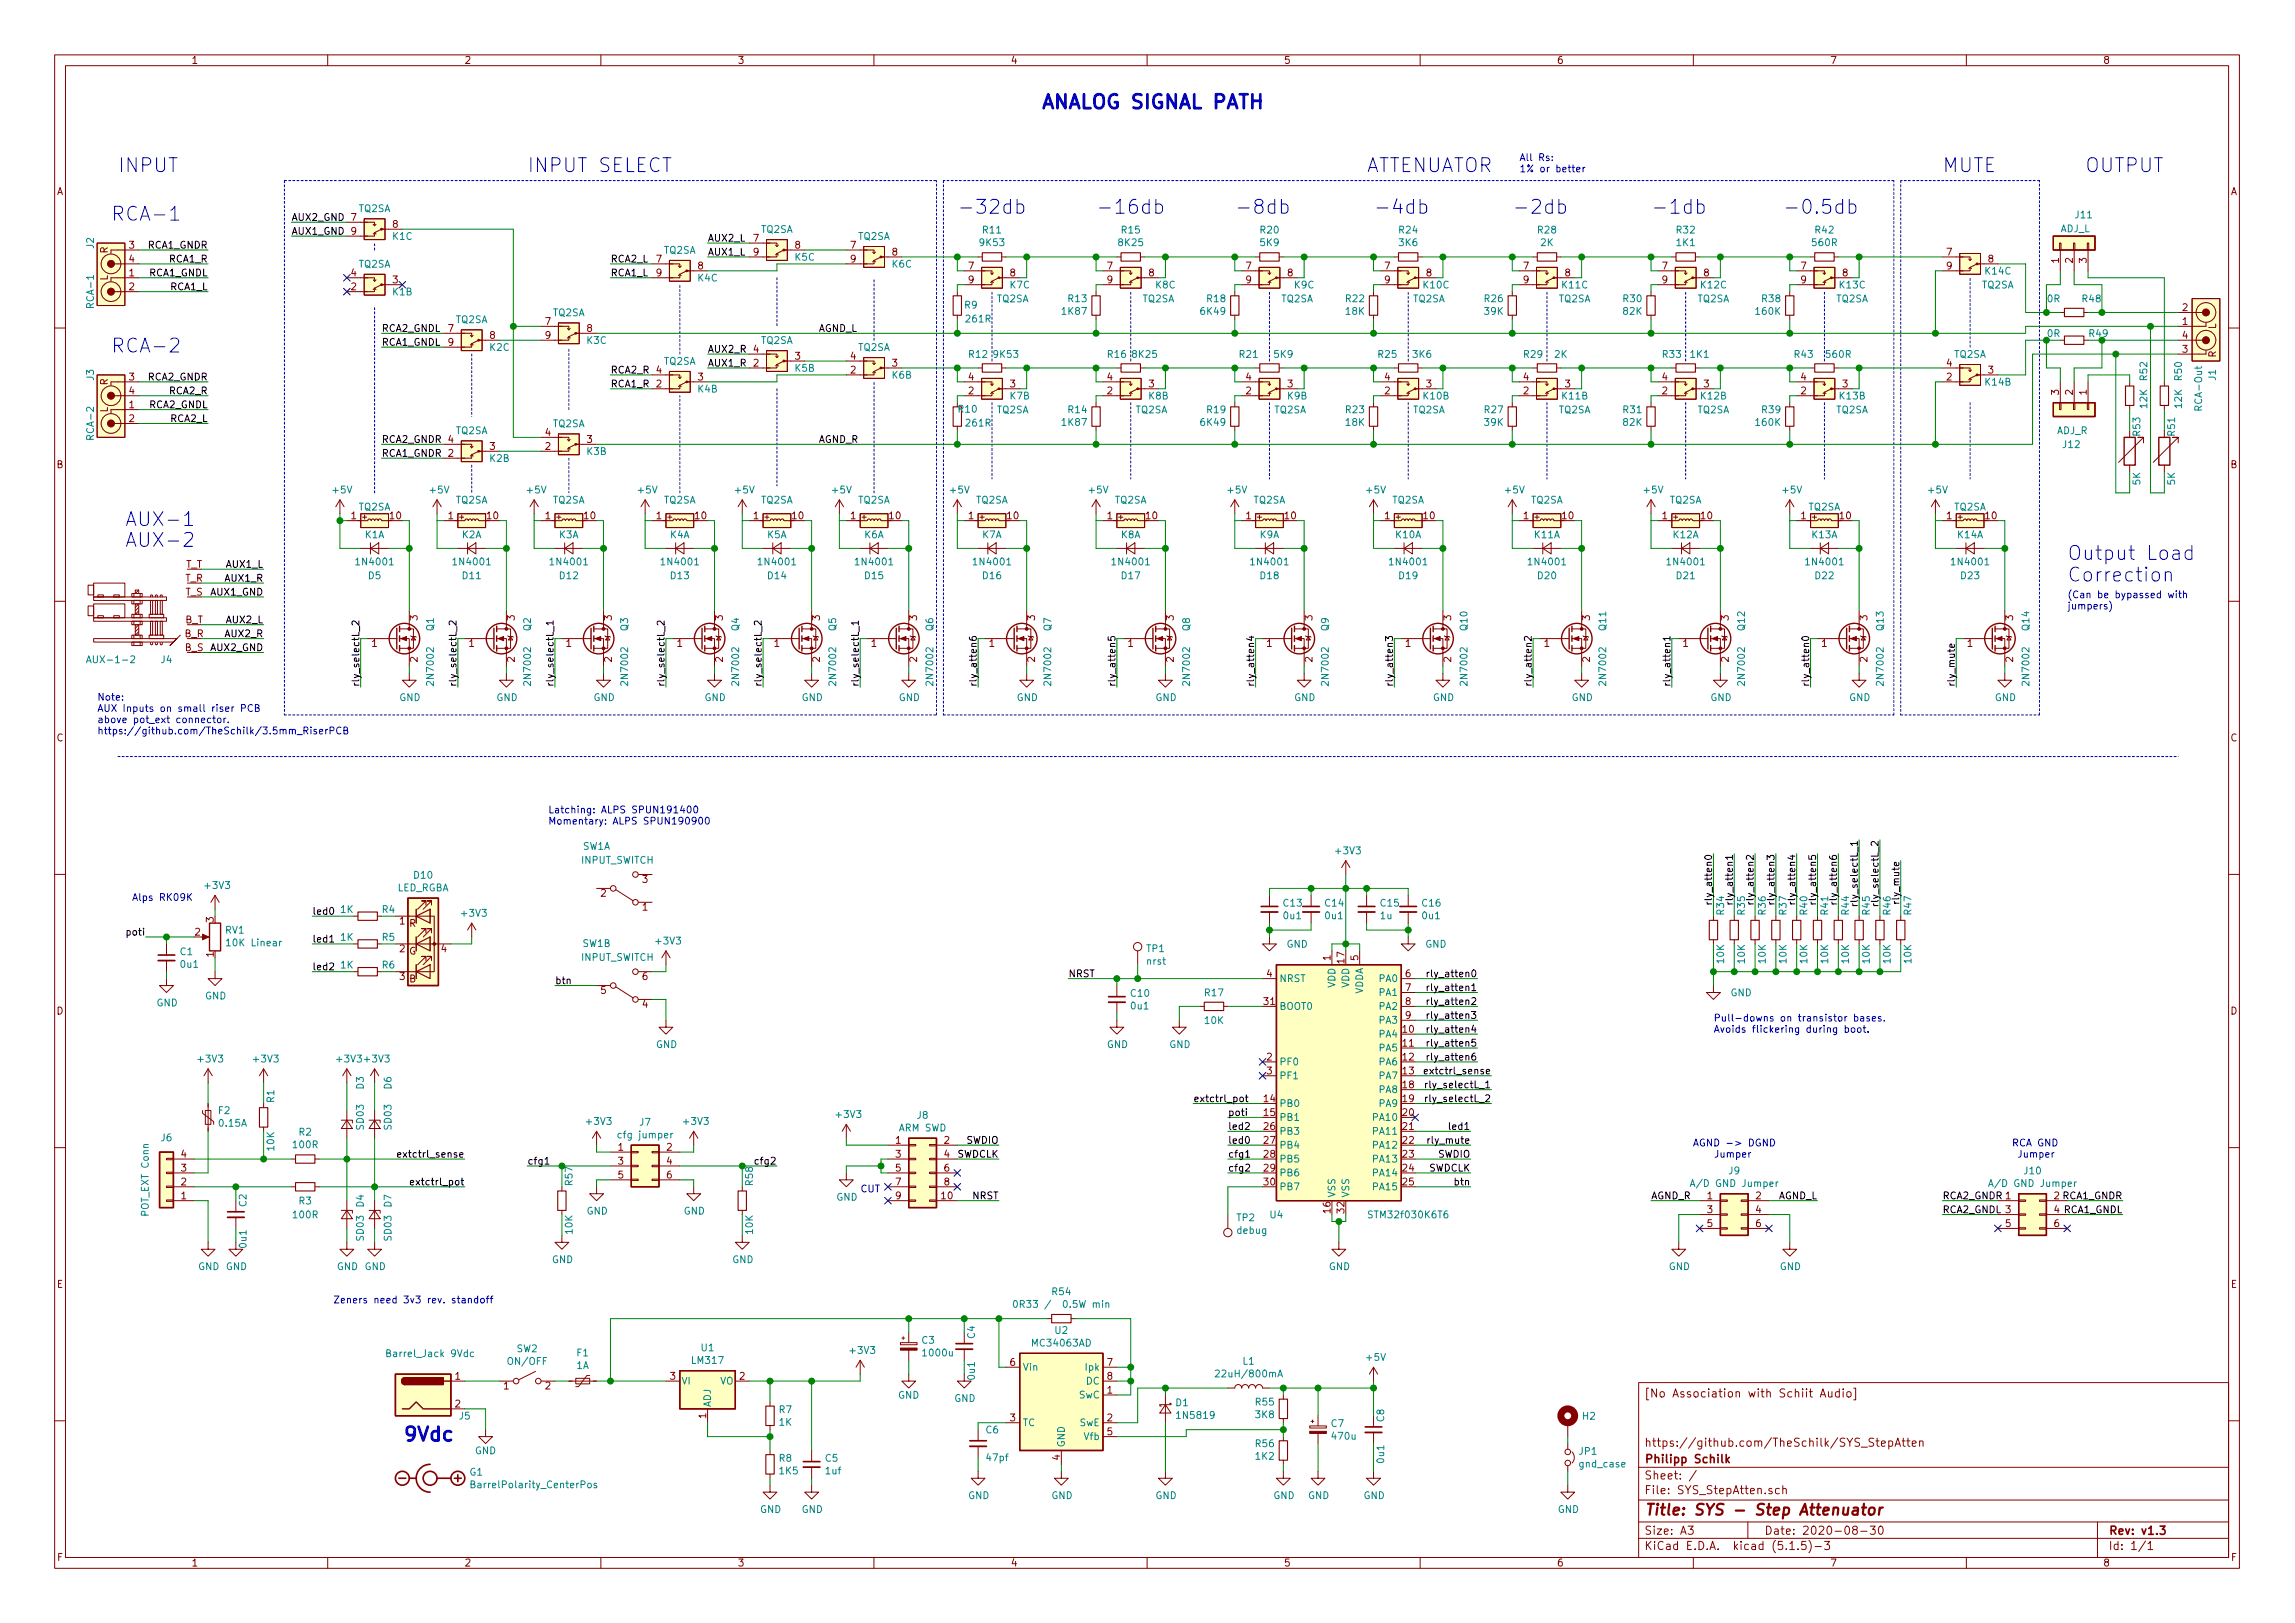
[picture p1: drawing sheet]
<svg xmlns="http://www.w3.org/2000/svg" width="420mm" height="297mm" viewBox="0 0 420 297" stroke-linecap="round" stroke-linejoin="round" font-family="sans-serif">
<defs><g id="words">
<g font-size="3.5" fill="#0000c2">
<text x="190.5" y="19.9">ANALOG SIGNAL PATH</text>
<text x="21.6" y="31.5">INPUT</text>
<text x="96.5" y="31.5">INPUT SELECT</text>
<text x="250.2" y="31.5">ATTENUATOR</text>
<text x="355.6" y="31.5">MUTE</text>
<text x="381.7" y="31.5">OUTPUT</text>
<text x="20.3" y="40.4">RCA-1</text>
<text x="175.3" y="39.2">-32db</text>
<text x="200.7" y="39.2">-16db</text>
<text x="226.1" y="39.2">-8db</text>
<text x="251.5" y="39.2">-4db</text>
<text x="276.9" y="39.2">-2db</text>
<text x="302.3" y="39.2">-1db</text>
<text x="326.4" y="39.2">-0.5db</text>
<text x="20.3" y="64.6">RCA-2</text>
<text x="22.9" y="100.1">AUX-2</text>
<text x="22.9" y="96.3">AUX-1</text>
<text x="378.5" y="102.5">Output Load</text>
<text x="378.5" y="106.5">Correction</text>
<text x="73.7" y="263.8">9Vdc</text>
</g>
<text font-size="2.8" fill="#840000" x="301" y="277.3">Title: SYS - Step Attenuator</text>
<g font-size="2.1" fill="#840000">
<text x="301" y="255.8">[No Association with Schiit Audio]</text>
<text x="301" y="267.8">Philipp Schilk</text>
<text x="301" y="264.8">https://github.com/TheSchilk/SYS_StepAtten</text>
<text x="301" y="273.5">File: SYS_StepAtten.sch</text>
<text x="301" y="270.8">Sheet: /</text>
<text x="301" y="280.9">Size: A3</text>
<text x="323" y="280.9">Date: 2020-08-30</text>
<text x="386" y="280.9">Rev: v1.3</text>
<text x="301" y="283.7">KiCad E.D.A. kicad (5.1.5)-3</text>
<text x="386" y="283.7">Id: 1/1</text>
</g>
<g font-size="1.8" fill="#840000">
<text x="35" y="11.7">1</text>
<text x="85" y="11.7">2</text>
<text x="135" y="11.7">3</text>
<text x="185" y="11.7">4</text>
<text x="235" y="11.7">5</text>
<text x="285" y="11.7">6</text>
<text x="335" y="11.7">7</text>
<text x="385" y="11.7">8</text>
<text x="10.4" y="35.7">A</text>
<text x="408.4" y="35.7">A</text>
<text x="64.3" y="40.4">7</text>
<text x="71.9" y="41.7">8</text>
<text x="19.7" y="46.4" transform="rotate(-90 19.7 46.4)">R</text>
<text x="23.6" y="45.5">3</text>
<text x="64.3" y="43">9</text>
<text x="137.9" y="44.2">7</text>
<text x="137.9" y="46.8">9</text>
<text x="145.6" y="45.5">8</text>
<text x="155.7" y="45.5">7</text>
<text x="163.3" y="46.8">8</text>
<text x="356.4" y="46.8">7</text>
<text x="19.7" y="51.4" transform="rotate(-90 19.7 51.4)">L</text>
<text x="23.6" y="50.6">1</text>
<text x="23.6" y="53.1">2</text>
<text x="23.6" y="48">4</text>
<text x="64.3" y="53.1">2</text>
<text x="64.3" y="50.6">4</text>
<text x="71.9" y="51.9">3</text>
<text x="120.2" y="48">7</text>
<text x="120.2" y="50.6">9</text>
<text x="127.8" y="49.3">8</text>
<text x="155.7" y="48">9</text>
<text x="177.3" y="49.3">7</text>
<text x="177.3" y="51.9">9</text>
<text x="184.9" y="50.6">8</text>
<text x="202.7" y="49.3">7</text>
<text x="202.7" y="51.9">9</text>
<text x="210.3" y="50.6">8</text>
<text x="228.1" y="49.3">7</text>
<text x="228.1" y="51.9">9</text>
<text x="235.7" y="50.6">8</text>
<text x="253.5" y="49.3">7</text>
<text x="253.5" y="51.9">9</text>
<text x="261.1" y="50.6">8</text>
<text x="278.9" y="49.3">7</text>
<text x="278.9" y="51.9">9</text>
<text x="286.5" y="50.6">8</text>
<text x="304.3" y="49.3">7</text>
<text x="304.3" y="51.9">9</text>
<text x="311.9" y="50.6">8</text>
<text x="329.7" y="49.3">7</text>
<text x="329.7" y="51.9">9</text>
<text x="337.3" y="50.6">8</text>
<text x="356.4" y="49.3">9</text>
<text x="364" y="48">8</text>
<text x="376.9" y="48.1" transform="rotate(-90 376.9 48.1)">1</text>
<text x="379.5" y="48.1" transform="rotate(-90 379.5 48.1)">2</text>
<text x="382" y="48.1" transform="rotate(-90 382 48.1)">3</text>
<text x="99.8" y="59.5">7</text>
<text x="399.6" y="59.5">1</text>
<text x="399.6" y="56.9">2</text>
<text x="82.1" y="60.7">7</text>
<text x="82.1" y="63.3">9</text>
<text x="89.7" y="62">8</text>
<text x="99.8" y="62">9</text>
<text x="107.5" y="60.7">8</text>
<text x="137.9" y="64.6">4</text>
<text x="145.6" y="65.8">3</text>
<text x="155.7" y="65.8">4</text>
<text x="399.6" y="64.6">3</text>
<text x="399.6" y="62">4</text>
<text x="405.7" y="65.4" transform="rotate(-90 405.7 65.4)">R</text>
<text x="405.7" y="60.3" transform="rotate(-90 405.7 60.3)">L</text>
<text x="19.7" y="70.5" transform="rotate(-90 19.7 70.5)">R</text>
<text x="23.6" y="69.6">3</text>
<text x="120.2" y="70.9">2</text>
<text x="120.2" y="68.4">4</text>
<text x="127.8" y="69.6">3</text>
<text x="137.9" y="67.1">2</text>
<text x="155.7" y="68.4">2</text>
<text x="163.3" y="67.1">3</text>
<text x="177.3" y="69.6">4</text>
<text x="184.9" y="70.9">3</text>
<text x="202.7" y="69.6">4</text>
<text x="210.3" y="70.9">3</text>
<text x="228.1" y="69.6">4</text>
<text x="235.7" y="70.9">3</text>
<text x="253.5" y="69.6">4</text>
<text x="261.1" y="70.9">3</text>
<text x="278.9" y="69.6">4</text>
<text x="286.5" y="70.9">3</text>
<text x="304.3" y="69.6">4</text>
<text x="311.9" y="70.9">3</text>
<text x="329.7" y="69.6">4</text>
<text x="337.3" y="70.9">3</text>
<text x="356.4" y="69.6">2</text>
<text x="356.4" y="67.1">4</text>
<text x="364" y="68.4">3</text>
<text x="19.7" y="75.5" transform="rotate(-90 19.7 75.5)">L</text>
<text x="23.6" y="74.7">1</text>
<text x="23.6" y="77.3">2</text>
<text x="23.6" y="72.2">4</text>
<text x="177.3" y="72.2">2</text>
<text x="202.7" y="72.2">2</text>
<text x="228.1" y="72.2">2</text>
<text x="253.5" y="72.2">2</text>
<text x="278.9" y="72.2">2</text>
<text x="304.3" y="72.2">2</text>
<text x="329.7" y="72.2">2</text>
<text x="376.9" y="72.3" transform="rotate(-90 376.9 72.3)">3</text>
<text x="379.5" y="72.3" transform="rotate(-90 379.5 72.3)">2</text>
<text x="382" y="72.3" transform="rotate(-90 382 72.3)">1</text>
<text x="82.1" y="83.6">2</text>
<text x="82.1" y="81.1">4</text>
<text x="89.7" y="82.3">3</text>
<text x="99.8" y="82.3">2</text>
<text x="99.8" y="79.8">4</text>
<text x="107.5" y="81.1">3</text>
<text x="10.4" y="85.7">B</text>
<text x="408.4" y="85.7">B</text>
<text x="64.3" y="95">1</text>
<text x="71.4" y="95">10</text>
<text x="82.1" y="95">1</text>
<text x="89.2" y="95">10</text>
<text x="99.8" y="95">1</text>
<text x="107" y="95">10</text>
<text x="120.2" y="95">1</text>
<text x="127.3" y="95">10</text>
<text x="137.9" y="95">1</text>
<text x="145.1" y="95">10</text>
<text x="155.7" y="95">1</text>
<text x="162.9" y="95">10</text>
<text x="177.3" y="95">1</text>
<text x="184.5" y="95">10</text>
<text x="202.7" y="95">1</text>
<text x="209.9" y="95">10</text>
<text x="228.1" y="95">1</text>
<text x="235.3" y="95">10</text>
<text x="253.5" y="95">1</text>
<text x="260.7" y="95">10</text>
<text x="278.9" y="95">1</text>
<text x="286.1" y="95">10</text>
<text x="304.3" y="95">1</text>
<text x="311.5" y="95">10</text>
<text x="329.7" y="95">1</text>
<text x="336.9" y="95">10</text>
<text x="356.4" y="95">1</text>
<text x="363.5" y="95">10</text>
<text x="33.9" y="106.5">T_R</text>
<text x="34" y="103.9">T_T</text>
<text x="33.9" y="109">T_S</text>
<text x="76.5" y="113.5" transform="rotate(-90 76.5 113.5)">3</text>
<text x="94.2" y="113.5" transform="rotate(-90 94.2 113.5)">3</text>
<text x="112" y="113.5" transform="rotate(-90 112 113.5)">3</text>
<text x="132.3" y="113.5" transform="rotate(-90 132.3 113.5)">3</text>
<text x="150.1" y="113.5" transform="rotate(-90 150.1 113.5)">3</text>
<text x="167.9" y="113.5" transform="rotate(-90 167.9 113.5)">3</text>
<text x="189.5" y="113.5" transform="rotate(-90 189.5 113.5)">3</text>
<text x="214.9" y="113.5" transform="rotate(-90 214.9 113.5)">3</text>
<text x="240.3" y="113.5" transform="rotate(-90 240.3 113.5)">3</text>
<text x="265.7" y="113.5" transform="rotate(-90 265.7 113.5)">3</text>
<text x="291.1" y="113.5" transform="rotate(-90 291.1 113.5)">3</text>
<text x="316.5" y="113.5" transform="rotate(-90 316.5 113.5)">3</text>
<text x="341.9" y="113.5" transform="rotate(-90 341.9 113.5)">3</text>
<text x="368.6" y="113.5" transform="rotate(-90 368.6 113.5)">3</text>
<text x="33.8" y="116.6">B_R</text>
<text x="33.9" y="119.2">B_S</text>
<text x="33.9" y="114.1">B_T</text>
<text x="68.1" y="118.4">1</text>
<text x="85.9" y="118.4">1</text>
<text x="103.7" y="118.4">1</text>
<text x="124" y="118.4">1</text>
<text x="141.8" y="118.4">1</text>
<text x="159.5" y="118.4">1</text>
<text x="181.1" y="118.4">1</text>
<text x="206.5" y="118.4">1</text>
<text x="231.9" y="118.4">1</text>
<text x="257.3" y="118.4">1</text>
<text x="282.7" y="118.4">1</text>
<text x="308.1" y="118.4">1</text>
<text x="333.5" y="118.4">1</text>
<text x="360.2" y="118.4">1</text>
<text x="76.5" y="121.2" transform="rotate(-90 76.5 121.2)">2</text>
<text x="94.2" y="121.2" transform="rotate(-90 94.2 121.2)">2</text>
<text x="112" y="121.2" transform="rotate(-90 112 121.2)">2</text>
<text x="132.3" y="121.2" transform="rotate(-90 132.3 121.2)">2</text>
<text x="150.1" y="121.2" transform="rotate(-90 150.1 121.2)">2</text>
<text x="167.9" y="121.2" transform="rotate(-90 167.9 121.2)">2</text>
<text x="189.5" y="121.2" transform="rotate(-90 189.5 121.2)">2</text>
<text x="214.9" y="121.2" transform="rotate(-90 214.9 121.2)">2</text>
<text x="240.3" y="121.2" transform="rotate(-90 240.3 121.2)">2</text>
<text x="265.7" y="121.2" transform="rotate(-90 265.7 121.2)">2</text>
<text x="291.1" y="121.2" transform="rotate(-90 291.1 121.2)">2</text>
<text x="316.5" y="121.2" transform="rotate(-90 316.5 121.2)">2</text>
<text x="341.9" y="121.2" transform="rotate(-90 341.9 121.2)">2</text>
<text x="368.6" y="121.2" transform="rotate(-90 368.6 121.2)">2</text>
<text x="10.4" y="135.7">C</text>
<text x="408.4" y="135.7">C</text>
<text x="117.6" y="161.6">3</text>
<text x="110" y="164.1">2</text>
<text x="117.6" y="166.7">1</text>
<text x="35.7" y="171.2">2</text>
<text x="39.1" y="168.8" transform="rotate(-90 39.1 168.8)">3</text>
<text x="73.2" y="169.2">1</text>
<text x="74.9" y="169.6">R</text>
<text x="39.1" y="175.1" transform="rotate(-90 39.1 175.1)">1</text>
<text x="73.2" y="174.3">2</text>
<text x="73.2" y="179.4">3</text>
<text x="74.9" y="174.7">G</text>
<text x="74.9" y="179.8">B</text>
<text x="80.8" y="174.3">4</text>
<text x="117.6" y="179.4">6</text>
<text x="231.9" y="178.9">4</text>
<text x="243.6" y="175.8" transform="rotate(-90 243.6 175.8)">1</text>
<text x="246.1" y="176.3" transform="rotate(-90 246.1 176.3)">17</text>
<text x="248.7" y="175.8" transform="rotate(-90 248.7 175.8)">5</text>
<text x="257.3" y="178.9">6</text>
<text x="10.4" y="185.7">D</text>
<text x="110" y="181.9">5</text>
<text x="117.6" y="184.4">4</text>
<text x="231.4" y="183.9">31</text>
<text x="257.3" y="181.4">7</text>
<text x="257.3" y="183.9">8</text>
<text x="408.4" y="185.7">D</text>
<text x="256.8" y="189">10</text>
<text x="256.8" y="191.6">11</text>
<text x="257.3" y="186.5">9</text>
<text x="231.9" y="194.1">2</text>
<text x="231.9" y="196.6">3</text>
<text x="256.8" y="194.1">12</text>
<text x="256.8" y="196.6">13</text>
<text x="231.4" y="201.7">14</text>
<text x="256.8" y="199.2">18</text>
<text x="256.8" y="201.7">19</text>
<text x="164" y="209.3">1</text>
<text x="172.9" y="209.3">2</text>
<text x="231.4" y="204.3">15</text>
<text x="231.4" y="206.8">26</text>
<text x="231.4" y="209.3">27</text>
<text x="256.8" y="204.3">20</text>
<text x="256.8" y="206.8">21</text>
<text x="256.8" y="209.3">22</text>
<text x="33.2" y="214.4">3</text>
<text x="33.2" y="211.9">4</text>
<text x="113.2" y="210.6">1</text>
<text x="113.2" y="213.1">3</text>
<text x="113.2" y="215.7">5</text>
<text x="122.1" y="210.6">2</text>
<text x="122.1" y="213.1">4</text>
<text x="122.1" y="215.7">6</text>
<text x="164" y="211.9">3</text>
<text x="164" y="214.4">5</text>
<text x="172.9" y="211.9">4</text>
<text x="172.9" y="214.4">6</text>
<text x="231.4" y="211.9">28</text>
<text x="231.4" y="214.4">29</text>
<text x="256.8" y="211.9">23</text>
<text x="256.8" y="214.4">24</text>
<text x="33.2" y="219.5">1</text>
<text x="33.2" y="217">2</text>
<text x="164" y="217">7</text>
<text x="164" y="219.5">9</text>
<text x="172.4" y="219.5">10</text>
<text x="172.9" y="217">8</text>
<text x="231.4" y="217">30</text>
<text x="243.6" y="222" transform="rotate(-90 243.6 222)">16</text>
<text x="246.1" y="222" transform="rotate(-90 246.1 222)">32</text>
<text x="256.8" y="217">25</text>
<text x="312.6" y="219.5">1</text>
<text x="321.5" y="219.5">2</text>
<text x="312.6" y="222">3</text>
<text x="312.6" y="224.6">5</text>
<text x="321.5" y="222">4</text>
<text x="321.5" y="224.6">6</text>
<text x="367.2" y="224.6">5</text>
<text x="376.1" y="224.6">6</text>
<text x="10.4" y="235.7">E</text>
<text x="408.4" y="235.7">E</text>
<text x="184.9" y="250">6</text>
<text x="202.7" y="250">7</text>
<text x="83.3" y="252.5">1</text>
<text x="83.3" y="257.6">2</text>
<text x="92.2" y="254.3">1</text>
<text x="99.8" y="254.3">2</text>
<text x="122.7" y="252.5">3</text>
<text x="135.4" y="252.5">2</text>
<text x="202.7" y="255.1">1</text>
<text x="202.7" y="252.5">8</text>
<text x="129.3" y="259.6" transform="rotate(-90 129.3 259.6)">1</text>
<text x="184.9" y="260.1">3</text>
<text x="202.7" y="260.1">2</text>
<text x="202.7" y="262.7">5</text>
<text x="194.1" y="267.2" transform="rotate(-90 194.1 267.2)">4</text>
<text x="10.5" y="285.7">F</text>
<text x="35" y="286.7">1</text>
<text x="85" y="286.7">2</text>
<text x="135" y="286.7">3</text>
<text x="185" y="286.7">4</text>
<text x="235" y="286.7">5</text>
<text x="285" y="286.7">6</text>
<text x="335" y="286.7">7</text>
<text x="385" y="286.7">8</text>
<text x="408.5" y="285.7">F</text>
</g>
<g font-size="1.8" fill="#0000c2">
<text x="278.1" y="29.5">All Rs:</text>
<text x="278.1" y="31.5">1% or better</text>
<text x="378.5" y="109.5">(Can be bypassed with</text>
<text x="378.5" y="111.5">jumpers)</text>
<text x="17.8" y="128.2">Note:</text>
<text x="17.8" y="130.3">AUX Inputs on small riser PCB</text>
<text x="17.8" y="132.3">above pot_ext connector.</text>
<text x="17.8" y="134.4">https://github.com/TheSchilk/3.5mm_RiserPCB</text>
<text x="100.3" y="148.9">Latching: ALPS SPUN191400</text>
<text x="100.3" y="150.9">Momentary: ALPS SPUN190900</text>
<text x="24.1" y="164.9">Alps RK09K</text>
<text x="313.7" y="187">Pull-downs on transistor bases.</text>
<text x="313.7" y="189">Avoids flickering during boot.</text>
<text x="309.9" y="209.8">AGND -&gt; DGND</text>
<text x="368.3" y="209.8">RCA GND</text>
<text x="311.8" y="211.9">Jumper</text>
<text x="368.8" y="211.9">Jumper</text>
<text x="157.5" y="218.2">CUT</text>
<text x="61" y="238.5">Zeners need 3v3 rev. standoff</text>
</g>
<g font-size="1.8">
<text x="53.3" y="40.4">AUX2_GND</text>
<text x="27.1" y="45.5">RCA1_GNDR</text>
<text x="53.3" y="43">AUX1_GND</text>
<text x="129.5" y="44.2">AUX2_L</text>
<text x="129.5" y="46.8">AUX1_L</text>
<text x="27.3" y="50.6">RCA1_GNDL</text>
<text x="31" y="48">RCA1_R</text>
<text x="31.2" y="53.1">RCA1_L</text>
<text x="111.8" y="50.6">RCA1_L</text>
<text x="111.8" y="48">RCA2_L</text>
<text x="69.8" y="60.7">RCA2_GNDL</text>
<text x="69.8" y="63.3">RCA1_GNDL</text>
<text x="129.5" y="64.6">AUX2_R</text>
<text x="149.9" y="60.7">AGND_L</text>
<text x="27.1" y="69.6">RCA2_GNDR</text>
<text x="111.8" y="68.4">RCA2_R</text>
<text x="111.8" y="70.9">RCA1_R</text>
<text x="129.5" y="67.1">AUX1_R</text>
<text x="27.3" y="74.7">RCA2_GNDL</text>
<text x="31" y="72.2">RCA2_R</text>
<text x="31.2" y="77.3">RCA2_L</text>
<text x="69.8" y="83.6">RCA1_GNDR</text>
<text x="69.8" y="81.1">RCA2_GNDR</text>
<text x="149.9" y="81.1">AGND_R</text>
<text x="41.3" y="106.5">AUX1_R</text>
<text x="41.5" y="103.9">AUX1_L</text>
<text x="38.6" y="109">AUX1_GND</text>
<text x="38.6" y="119.2">AUX2_GND</text>
<text x="41.3" y="116.6">AUX2_R</text>
<text x="41.5" y="114.1">AUX2_L</text>
<text x="65.8" y="125.8" transform="rotate(-90 65.8 125.8)">rly_selectL_2</text>
<text x="83.6" y="125.8" transform="rotate(-90 83.6 125.8)">rly_selectL_2</text>
<text x="101.3" y="125.8" transform="rotate(-90 101.3 125.8)">rly_selectL_1</text>
<text x="121.7" y="125.8" transform="rotate(-90 121.7 125.8)">rly_selectL_2</text>
<text x="139.4" y="125.8" transform="rotate(-90 139.4 125.8)">rly_selectL_2</text>
<text x="157.2" y="125.8" transform="rotate(-90 157.2 125.8)">rly_selectL_1</text>
<text x="178.8" y="125.8" transform="rotate(-90 178.8 125.8)">rly_atten6</text>
<text x="204.2" y="125.8" transform="rotate(-90 204.2 125.8)">rly_atten5</text>
<text x="229.6" y="125.8" transform="rotate(-90 229.6 125.8)">rly_atten4</text>
<text x="255" y="125.8" transform="rotate(-90 255 125.8)">rly_atten3</text>
<text x="280.4" y="125.8" transform="rotate(-90 280.4 125.8)">rly_atten2</text>
<text x="305.8" y="125.8" transform="rotate(-90 305.8 125.8)">rly_atten1</text>
<text x="331.2" y="125.8" transform="rotate(-90 331.2 125.8)">rly_atten0</text>
<text x="357.9" y="125.8" transform="rotate(-90 357.9 125.8)">rly_mute</text>
<text x="57.1" y="167.4">led0</text>
<text x="313.4" y="164.6" transform="rotate(-90 313.4 164.6)">rly_atten0</text>
<text x="317.2" y="164.6" transform="rotate(-90 317.2 164.6)">rly_atten1</text>
<text x="321.1" y="164.6" transform="rotate(-90 321.1 164.6)">rly_atten2</text>
<text x="324.9" y="164.6" transform="rotate(-90 324.9 164.6)">rly_atten3</text>
<text x="328.7" y="164.6" transform="rotate(-90 328.7 164.6)">rly_atten4</text>
<text x="332.5" y="164.6" transform="rotate(-90 332.5 164.6)">rly_atten5</text>
<text x="336.3" y="164.6" transform="rotate(-90 336.3 164.6)">rly_atten6</text>
<text x="340.1" y="164.9" transform="rotate(-90 340.1 164.9)">rly_selectL_1</text>
<text x="343.9" y="164.9" transform="rotate(-90 343.9 164.9)">rly_selectL_2</text>
<text x="347.7" y="164.9" transform="rotate(-90 347.7 164.9)">rly_mute</text>
<text x="23.4" y="171.2">poti</text>
<text x="57.1" y="172.5">led1</text>
<text x="57.1" y="177.6">led2</text>
<text x="195.6" y="178.9">NRST</text>
<text x="262.2" y="178.9">rly_atten0</text>
<text x="101.6" y="180.1">btn</text>
<text x="262.2" y="183.9">rly_atten2</text>
<text x="262.2" y="181.4">rly_atten1</text>
<text x="262.2" y="186.5">rly_atten3</text>
<text x="262.2" y="191.6">rly_atten5</text>
<text x="262.2" y="189">rly_atten4</text>
<text x="261.7" y="196.6">extctrl_sense</text>
<text x="262.2" y="194.1">rly_atten6</text>
<text x="218.4" y="201.7">extctrl_pot</text>
<text x="261.8" y="199.2">rly_selectL_1</text>
<text x="261.8" y="201.7">rly_selectL_2</text>
<text x="176.9" y="209.3">SWDIO</text>
<text x="224.8" y="209.3">led0</text>
<text x="224.8" y="204.3">poti</text>
<text x="224.8" y="206.8">led2</text>
<text x="261.9" y="209.3">rly_mute</text>
<text x="265.7" y="206.8">led1</text>
<text x="73.8" y="211.9">extctrl_sense</text>
<text x="96.5" y="213.1">cfg1</text>
<text x="138.6" y="213.1">cfg2</text>
<text x="175.1" y="211.9">SWDCLK</text>
<text x="224.8" y="214.4">cfg2</text>
<text x="224.8" y="211.9">cfg1</text>
<text x="261.5" y="214.4">SWDCLK</text>
<text x="263.2" y="211.9">SWDIO</text>
<text x="76" y="217">extctrl_pot</text>
<text x="178.1" y="219.5">NRST</text>
<text x="266.5" y="217">btn</text>
<text x="302.3" y="219.5">AGND_R</text>
<text x="325.5" y="219.5">AGND_L</text>
<text x="355.6" y="219.5">RCA2_GNDR 1</text>
<text x="376.1" y="219.5">2 RCA1_GNDR</text>
<text x="355.6" y="222">RCA2_GNDL 3</text>
<text x="376.1" y="222">4 RCA1_GNDL</text>
</g>
<g font-size="1.8" fill="#008484">
<text x="65.6" y="38.8">TQ2SA</text>
<text x="380" y="40">J11</text>
<text x="17.2" y="45.5" transform="rotate(-90 17.2 45.5)">J2</text>
<text x="71.9" y="43.9">K1C</text>
<text x="121.5" y="46.4">TQ2SA</text>
<text x="139.3" y="42.6">TQ2SA</text>
<text x="145.6" y="47.7">K5C</text>
<text x="157.1" y="43.9">TQ2SA</text>
<text x="179.5" y="45">9K53</text>
<text x="180" y="42.7">R11</text>
<text x="204.9" y="45">8K25</text>
<text x="205.4" y="42.7">R15</text>
<text x="230.8" y="42.7">R20</text>
<text x="230.8" y="45">5K9</text>
<text x="256.2" y="42.7">R24</text>
<text x="256.2" y="45">3K6</text>
<text x="281.6" y="42.7">R28</text>
<text x="282.1" y="45">2K</text>
<text x="307" y="42.7">R32</text>
<text x="307" y="45">1K1</text>
<text x="331.9" y="45">560R</text>
<text x="332.4" y="42.7">R42</text>
<text x="377.1" y="42.5">ADJ_L</text>
<text x="65.6" y="49">TQ2SA</text>
<text x="127.8" y="51.5">K4C</text>
<text x="163.3" y="49">K6C</text>
<text x="184.9" y="52.8">K7C</text>
<text x="211.6" y="52.8">K8C</text>
<text x="237" y="52.8">K9C</text>
<text x="260.6" y="52.8">K10C</text>
<text x="286" y="52.8">K11C</text>
<text x="311.4" y="52.8">K12C</text>
<text x="336.8" y="52.8">K13C</text>
<text x="362.8" y="52.8">TQ2SA</text>
<text x="363.5" y="50.3">K14C</text>
<text x="17.2" y="56.1" transform="rotate(-90 17.2 56.1)">RCA-1</text>
<text x="71.9" y="54.1">K1B</text>
<text x="83.4" y="59.1">TQ2SA</text>
<text x="101.2" y="57.9">TQ2SA</text>
<text x="176.6" y="56.5">R9</text>
<text x="177" y="59">261R</text>
<text x="182.5" y="55.3">TQ2SA</text>
<text x="194.5" y="57.6">1K87</text>
<text x="195.6" y="55.3">R13</text>
<text x="209.1" y="55.3">TQ2SA</text>
<text x="219.9" y="57.6">6K49</text>
<text x="221" y="55.3">R18</text>
<text x="234.5" y="55.3">TQ2SA</text>
<text x="246.4" y="55.3">R22</text>
<text x="246.4" y="57.6">18K</text>
<text x="258.7" y="55.3">TQ2SA</text>
<text x="271.8" y="55.3">R26</text>
<text x="271.8" y="57.6">39K</text>
<text x="285.3" y="55.3">TQ2SA</text>
<text x="297.2" y="55.3">R30</text>
<text x="297.2" y="57.6">82K</text>
<text x="310.7" y="55.3">TQ2SA</text>
<text x="321.5" y="57.6">160K</text>
<text x="322.6" y="55.3">R38</text>
<text x="336.1" y="55.3">TQ2SA</text>
<text x="374.9" y="55.3">0R</text>
<text x="381.3" y="55.3">R48</text>
<text x="89.7" y="64.2">K2C</text>
<text x="107.5" y="63">K3C</text>
<text x="139.3" y="63">TQ2SA</text>
<text x="157.1" y="64.2">TQ2SA</text>
<text x="177.4" y="65.5">R12</text>
<text x="182" y="65.5">9K53</text>
<text x="202.8" y="65.5">R16</text>
<text x="207.4" y="65.5">8K25</text>
<text x="227" y="65.5">R21</text>
<text x="233.3" y="65.5">5K9</text>
<text x="252.4" y="65.5">R25</text>
<text x="258.7" y="65.5">3K6</text>
<text x="279" y="65.5">R29</text>
<text x="284.6" y="65.5">2K</text>
<text x="304.4" y="65.5">R33</text>
<text x="309.5" y="65.5">1K1</text>
<text x="328.6" y="65.5">R43</text>
<text x="334.4" y="65.5">560R</text>
<text x="357.7" y="65.5">TQ2SA</text>
<text x="17.2" y="69.6" transform="rotate(-90 17.2 69.6)">J3</text>
<text x="121.5" y="66.8">TQ2SA</text>
<text x="127.8" y="71.8">K4B</text>
<text x="145.6" y="68">K5B</text>
<text x="163.3" y="69.3">K6B</text>
<text x="363.5" y="70.6">K14B</text>
<text x="393.1" y="69.6" transform="rotate(-90 393.1 69.6)">R52</text>
<text x="399.5" y="69.6" transform="rotate(-90 399.5 69.6)">R50</text>
<text x="405.7" y="69.6" transform="rotate(-90 405.7 69.6)">J1</text>
<text x="175.5" y="75.5">R10</text>
<text x="182.5" y="75.7">TQ2SA</text>
<text x="184.9" y="73.1">K7B</text>
<text x="194.5" y="77.9">1K87</text>
<text x="195.6" y="75.6">R14</text>
<text x="207.9" y="75.7">TQ2SA</text>
<text x="210.3" y="73.1">K8B</text>
<text x="219.9" y="77.9">6K49</text>
<text x="221" y="75.6">R19</text>
<text x="233.3" y="75.7">TQ2SA</text>
<text x="235.7" y="73.1">K9B</text>
<text x="246.4" y="75.6">R23</text>
<text x="246.4" y="77.9">18K</text>
<text x="258.7" y="75.7">TQ2SA</text>
<text x="260.6" y="73.1">K10B</text>
<text x="271.8" y="75.6">R27</text>
<text x="271.8" y="77.9">39K</text>
<text x="285.3" y="75.7">TQ2SA</text>
<text x="286" y="73.1">K11B</text>
<text x="297.2" y="75.6">R31</text>
<text x="297.2" y="77.9">82K</text>
<text x="310.7" y="75.7">TQ2SA</text>
<text x="311.4" y="73.1">K12B</text>
<text x="321.5" y="77.9">160K</text>
<text x="322.6" y="75.6">R39</text>
<text x="336.1" y="75.7">TQ2SA</text>
<text x="336.8" y="73.1">K13B</text>
<text x="393.1" y="74.7" transform="rotate(-90 393.1 74.7)">12K</text>
<text x="399.5" y="74.7" transform="rotate(-90 399.5 74.7)">12K</text>
<text x="403.1" y="74.9" transform="rotate(-90 403.1 74.9)">RCA-Out</text>
<text x="17.2" y="80.2" transform="rotate(-90 17.2 80.2)">RCA-2</text>
<text x="83.4" y="79.5">TQ2SA</text>
<text x="101.2" y="78.2">TQ2SA</text>
<text x="107.5" y="83.3">K3B</text>
<text x="177" y="78.1">261R</text>
<text x="376.5" y="79.5">ADJ_R</text>
<text x="377.7" y="82">J12</text>
<text x="391.8" y="79.7" transform="rotate(-90 391.8 79.7)">R53</text>
<text x="398.2" y="79.7" transform="rotate(-90 398.2 79.7)">R51</text>
<text x="89.7" y="84.5">K2B</text>
<text x="391.8" y="88.7" transform="rotate(-90 391.8 88.7)">5K</text>
<text x="398.2" y="88.7" transform="rotate(-90 398.2 88.7)">5K</text>
<text x="61" y="90.3">+5V</text>
<text x="65.6" y="93.4">TQ2SA</text>
<text x="78.8" y="90.3">+5V</text>
<text x="83.4" y="92.2">TQ2SA</text>
<text x="96.6" y="90.3">+5V</text>
<text x="101.2" y="92.2">TQ2SA</text>
<text x="116.9" y="90.3">+5V</text>
<text x="121.5" y="92.2">TQ2SA</text>
<text x="134.7" y="90.3">+5V</text>
<text x="139.3" y="92.2">TQ2SA</text>
<text x="152.5" y="90.3">+5V</text>
<text x="157.1" y="92.2">TQ2SA</text>
<text x="174" y="90.3">+5V</text>
<text x="178.7" y="92.2">TQ2SA</text>
<text x="199.4" y="90.3">+5V</text>
<text x="204.1" y="92.2">TQ2SA</text>
<text x="224.8" y="90.3">+5V</text>
<text x="229.5" y="92.2">TQ2SA</text>
<text x="250.2" y="90.3">+5V</text>
<text x="254.9" y="92.2">TQ2SA</text>
<text x="275.6" y="90.3">+5V</text>
<text x="280.3" y="92.2">TQ2SA</text>
<text x="301" y="90.3">+5V</text>
<text x="305.7" y="92.2">TQ2SA</text>
<text x="326.4" y="90.3">+5V</text>
<text x="331.1" y="93.4">TQ2SA</text>
<text x="353.1" y="90.3">+5V</text>
<text x="357.7" y="93.4">TQ2SA</text>
<text x="66.8" y="98.5">K1A</text>
<text x="84.6" y="98.5">K2A</text>
<text x="102.4" y="98.5">K3A</text>
<text x="122.7" y="98.5">K4A</text>
<text x="140.5" y="98.5">K5A</text>
<text x="158.3" y="98.5">K6A</text>
<text x="179.9" y="98.5">K7A</text>
<text x="205.3" y="98.5">K8A</text>
<text x="230.7" y="98.5">K9A</text>
<text x="255.5" y="98.5">K10A</text>
<text x="280.9" y="98.5">K11A</text>
<text x="306.3" y="98.5">K12A</text>
<text x="331.7" y="98.5">K13A</text>
<text x="358.4" y="98.5">K14A</text>
<text x="65.5" y="103.5">1N4001</text>
<text x="67.5" y="106">D5</text>
<text x="83.3" y="103.5">1N4001</text>
<text x="84.7" y="106">D11</text>
<text x="101" y="103.5">1N4001</text>
<text x="102.5" y="106">D12</text>
<text x="121.4" y="103.5">1N4001</text>
<text x="122.8" y="106">D13</text>
<text x="139.1" y="103.5">1N4001</text>
<text x="140.6" y="106">D14</text>
<text x="156.9" y="103.5">1N4001</text>
<text x="158.4" y="106">D15</text>
<text x="178.5" y="103.5">1N4001</text>
<text x="180" y="106">D16</text>
<text x="203.9" y="103.5">1N4001</text>
<text x="205.4" y="106">D17</text>
<text x="229.3" y="103.5">1N4001</text>
<text x="230.8" y="106">D18</text>
<text x="254.7" y="103.5">1N4001</text>
<text x="256.2" y="106">D19</text>
<text x="280.1" y="103.5">1N4001</text>
<text x="281.6" y="106">D20</text>
<text x="305.5" y="103.5">1N4001</text>
<text x="307" y="106">D21</text>
<text x="330.9" y="103.5">1N4001</text>
<text x="332.4" y="106">D22</text>
<text x="357.6" y="103.5">1N4001</text>
<text x="359.1" y="106">D23</text>
<text x="79.4" y="115.4" transform="rotate(-90 79.4 115.4)">Q1</text>
<text x="97.2" y="115.4" transform="rotate(-90 97.2 115.4)">Q2</text>
<text x="115" y="115.4" transform="rotate(-90 115 115.4)">Q3</text>
<text x="135.3" y="115.4" transform="rotate(-90 135.3 115.4)">Q4</text>
<text x="153.1" y="115.4" transform="rotate(-90 153.1 115.4)">Q5</text>
<text x="170.9" y="115.4" transform="rotate(-90 170.9 115.4)">Q6</text>
<text x="192.5" y="115.4" transform="rotate(-90 192.5 115.4)">Q7</text>
<text x="217.9" y="115.4" transform="rotate(-90 217.9 115.4)">Q8</text>
<text x="243.3" y="115.4" transform="rotate(-90 243.3 115.4)">Q9</text>
<text x="268.7" y="115.3" transform="rotate(-90 268.7 115.3)">Q10</text>
<text x="294.1" y="115.3" transform="rotate(-90 294.1 115.3)">Q11</text>
<text x="319.5" y="115.3" transform="rotate(-90 319.5 115.3)">Q12</text>
<text x="344.9" y="115.3" transform="rotate(-90 344.9 115.3)">Q13</text>
<text x="371.5" y="115.3" transform="rotate(-90 371.5 115.3)">Q14</text>
<text x="16.9" y="121.4">AUX-1-2</text>
<text x="29.5" y="121.4">J4</text>
<text x="79.4" y="125.1" transform="rotate(-90 79.4 125.1)">2N7002</text>
<text x="97.2" y="125.1" transform="rotate(-90 97.2 125.1)">2N7002</text>
<text x="115" y="125.1" transform="rotate(-90 115 125.1)">2N7002</text>
<text x="135.3" y="125.1" transform="rotate(-90 135.3 125.1)">2N7002</text>
<text x="153.1" y="125.1" transform="rotate(-90 153.1 125.1)">2N7002</text>
<text x="170.9" y="125.1" transform="rotate(-90 170.9 125.1)">2N7002</text>
<text x="192.5" y="125.1" transform="rotate(-90 192.5 125.1)">2N7002</text>
<text x="217.9" y="125.1" transform="rotate(-90 217.9 125.1)">2N7002</text>
<text x="243.3" y="125.1" transform="rotate(-90 243.3 125.1)">2N7002</text>
<text x="268.7" y="125.1" transform="rotate(-90 268.7 125.1)">2N7002</text>
<text x="294.1" y="125.1" transform="rotate(-90 294.1 125.1)">2N7002</text>
<text x="319.5" y="125.1" transform="rotate(-90 319.5 125.1)">2N7002</text>
<text x="344.9" y="125.1" transform="rotate(-90 344.9 125.1)">2N7002</text>
<text x="371.5" y="125.1" transform="rotate(-90 371.5 125.1)">2N7002</text>
<text x="73.1" y="128.3">GND</text>
<text x="90.9" y="128.3">GND</text>
<text x="108.7" y="128.3">GND</text>
<text x="129" y="128.3">GND</text>
<text x="146.8" y="128.3">GND</text>
<text x="164.5" y="128.3">GND</text>
<text x="186.1" y="128.3">GND</text>
<text x="211.5" y="128.3">GND</text>
<text x="236.9" y="128.3">GND</text>
<text x="262.3" y="128.3">GND</text>
<text x="287.7" y="128.3">GND</text>
<text x="313.1" y="128.3">GND</text>
<text x="338.5" y="128.3">GND</text>
<text x="365.2" y="128.3">GND</text>
<text x="106.7" y="155.5">SW1A</text>
<text x="75.8" y="160.8">D10</text>
<text x="106.4" y="158.1">INPUT_SWITCH</text>
<text x="244.7" y="156.3">+3V3</text>
<text x="37.7" y="162.7">+3V3</text>
<text x="62.4" y="167.1">1K</text>
<text x="72.6" y="163.1">LED_RGBA</text>
<text x="84.7" y="167.8">+3V3</text>
<text x="235" y="165.9">C13</text>
<text x="242.6" y="165.9">C14</text>
<text x="252.8" y="165.9">C15</text>
<text x="260.4" y="165.9">C16</text>
<text x="315.6" y="167.4" transform="rotate(-90 315.6 167.4)">R34</text>
<text x="319.5" y="167.4" transform="rotate(-90 319.5 167.4)">R35</text>
<text x="323.3" y="167.4" transform="rotate(-90 323.3 167.4)">R36</text>
<text x="327.1" y="167.4" transform="rotate(-90 327.1 167.4)">R37</text>
<text x="330.9" y="167.4" transform="rotate(-90 330.9 167.4)">R40</text>
<text x="334.7" y="167.4" transform="rotate(-90 334.7 167.4)">R41</text>
<text x="338.5" y="167.4" transform="rotate(-90 338.5 167.4)">R44</text>
<text x="342.3" y="167.4" transform="rotate(-90 342.3 167.4)">R45</text>
<text x="346.1" y="167.4" transform="rotate(-90 346.1 167.4)">R46</text>
<text x="349.9" y="167.4" transform="rotate(-90 349.9 167.4)">R47</text>
<text x="41.3" y="170.9">RV1</text>
<text x="41.9" y="173.2">10K Linear</text>
<text x="62.4" y="172.2">1K</text>
<text x="106.7" y="173.3">SW1B</text>
<text x="120.2" y="172.9">+3V3</text>
<text x="235.1" y="168.2">0u1</text>
<text x="235.5" y="173.4">GND</text>
<text x="242.7" y="168.2">0u1</text>
<text x="252.8" y="168.2">1u</text>
<text x="260.5" y="168.2">0u1</text>
<text x="260.9" y="173.4">GND</text>
<text x="33" y="174.8">C1</text>
<text x="33.1" y="177.1">0u1</text>
<text x="62.4" y="177.3">1K</text>
<text x="106.4" y="175.9">INPUT_SWITCH</text>
<text x="209.9" y="174.3">TP1</text>
<text x="210" y="176.6">nrst</text>
<text x="234.2" y="179.7">NRST</text>
<text x="252.6" y="179.7">PA0</text>
<text x="315.6" y="176.3" transform="rotate(-90 315.6 176.3)">10K</text>
<text x="319.5" y="176.3" transform="rotate(-90 319.5 176.3)">10K</text>
<text x="323.3" y="176.3" transform="rotate(-90 323.3 176.3)">10K</text>
<text x="327.1" y="176.3" transform="rotate(-90 327.1 176.3)">10K</text>
<text x="330.9" y="176.3" transform="rotate(-90 330.9 176.3)">10K</text>
<text x="334.7" y="176.3" transform="rotate(-90 334.7 176.3)">10K</text>
<text x="338.5" y="176.3" transform="rotate(-90 338.5 176.3)">10K</text>
<text x="342.3" y="176.3" transform="rotate(-90 342.3 176.3)">10K</text>
<text x="346.1" y="176.3" transform="rotate(-90 346.1 176.3)">10K</text>
<text x="349.9" y="176.3" transform="rotate(-90 349.9 176.3)">10K</text>
<text x="28.7" y="184.2">GND</text>
<text x="37.5" y="182.9">GND</text>
<text x="207.1" y="182.4">C10</text>
<text x="207.1" y="184.7">0u1</text>
<text x="220.6" y="182.3">R17</text>
<text x="234.2" y="184.8">BOOT0</text>
<text x="244.5" y="180.8" transform="rotate(-90 244.5 180.8)">VDD</text>
<text x="247" y="180.8" transform="rotate(-90 247 180.8)">VDD</text>
<text x="249.6" y="182.1" transform="rotate(-90 249.6 182.1)">VDDA</text>
<text x="252.6" y="182.3">PA1</text>
<text x="252.6" y="184.8">PA2</text>
<text x="316.8" y="182.3">GND</text>
<text x="120.1" y="191.8">GND</text>
<text x="202.6" y="191.8">GND</text>
<text x="214.1" y="191.8">GND</text>
<text x="220.6" y="187.4">10K</text>
<text x="252.6" y="189.9">PA4</text>
<text x="252.6" y="187.4">PA3</text>
<text x="36.4" y="194.4">+3V3</text>
<text x="46.6" y="194.4">+3V3</text>
<text x="61.8" y="194.4">+3V3 +3V3</text>
<text x="234.2" y="195">PF0</text>
<text x="234.2" y="197.5">PF1</text>
<text x="252.6" y="192.4">PA5</text>
<text x="252.6" y="195">PA6</text>
<text x="252.6" y="197.5">PA7</text>
<text x="40" y="203.9">F2</text>
<text x="50.2" y="201.8" transform="rotate(-90 50.2 201.8)">R1</text>
<text x="66.6" y="199.3" transform="rotate(-90 66.6 199.3)">D3</text>
<text x="71.7" y="199.3" transform="rotate(-90 71.7 199.3)">D6</text>
<text x="234.2" y="202.6">PB0</text>
<text x="252.6" y="200.1">PA8</text>
<text x="252.6" y="202.6">PA9</text>
<text x="29.5" y="208.9">J6</text>
<text x="40.2" y="206.2">0.15A</text>
<text x="54.8" y="207.8">R2</text>
<text x="66.6" y="206.7" transform="rotate(-90 66.6 206.7)">SD03</text>
<text x="71.7" y="206.7" transform="rotate(-90 71.7 206.7)">SD03</text>
<text x="107.5" y="205.9">+3V3</text>
<text x="113.6" y="208.3">cfg jumper</text>
<text x="117.1" y="206">J7</text>
<text x="125.3" y="205.9">+3V3</text>
<text x="153.2" y="204.6">+3V3</text>
<text x="164.6" y="207.1">ARM SWD</text>
<text x="167.9" y="204.8">J8</text>
<text x="234.2" y="205.1">PB1</text>
<text x="234.2" y="207.7">PB3</text>
<text x="251.6" y="205.1">PA10</text>
<text x="251.6" y="207.7">PA11</text>
<text x="50.2" y="210.6" transform="rotate(-90 50.2 210.6)">10K</text>
<text x="53.8" y="210.1">100R</text>
<text x="234.2" y="210.2">PB4</text>
<text x="234.2" y="212.8">PB5</text>
<text x="234.2" y="215.3">PB6</text>
<text x="251.6" y="210.2">PA12</text>
<text x="251.6" y="212.8">PA13</text>
<text x="251.6" y="215.3">PA14</text>
<text x="316.5" y="214.9">J9</text>
<text x="370.6" y="214.9">J10</text>
<text x="45.1" y="220.8" transform="rotate(-90 45.1 220.8)">C2</text>
<text x="54.8" y="220.4">R3</text>
<text x="66.6" y="220.9" transform="rotate(-90 66.6 220.9)">D4</text>
<text x="71.7" y="220.9" transform="rotate(-90 71.7 220.9)">D7</text>
<text x="104.8" y="216.9" transform="rotate(-90 104.8 216.9)">R57</text>
<text x="137.8" y="216.9" transform="rotate(-90 137.8 216.9)">R58</text>
<text x="153.1" y="219.7">GND</text>
<text x="234.2" y="217.8">PB7</text>
<text x="244.5" y="219.2" transform="rotate(-90 244.5 219.2)">VSS</text>
<text x="247" y="219.2" transform="rotate(-90 247 219.2)">VSS</text>
<text x="251.6" y="217.8">PA15</text>
<text x="310.3" y="217.2">A/D GND Jumper</text>
<text x="364.9" y="217.2">A/D GND Jumper</text>
<text x="27.2" y="222.5" transform="rotate(-90 27.2 222.5)">POT_EXT Conn</text>
<text x="53.8" y="223">100R</text>
<text x="66.6" y="227" transform="rotate(-90 66.6 227)">SD03</text>
<text x="71.7" y="227" transform="rotate(-90 71.7 227)">SD03</text>
<text x="104.8" y="225.8" transform="rotate(-90 104.8 225.8)">10K</text>
<text x="107.4" y="222.3">GND</text>
<text x="125.2" y="222.3">GND</text>
<text x="137.8" y="225.8" transform="rotate(-90 137.8 225.8)">10K</text>
<text x="226.4" y="223.5">TP2</text>
<text x="226.5" y="225.8">debug</text>
<text x="232.6" y="223">U4</text>
<text x="251" y="223">STM32f030K6T6</text>
<text x="36.3" y="232.4">GND GND</text>
<text x="45.1" y="228.3" transform="rotate(-90 45.1 228.3)">0u1</text>
<text x="61.7" y="232.4">GND GND</text>
<text x="101" y="231.2">GND</text>
<text x="134.1" y="231.2">GND</text>
<text x="243.3" y="232.4">GND</text>
<text x="305.5" y="232.4">GND</text>
<text x="325.8" y="232.4">GND</text>
<text x="187.3" y="239.4">0R33 / 0.5W min</text>
<text x="192.7" y="237">R54</text>
<text x="168.8" y="245.9">C3</text>
<text x="178.5" y="244.9" transform="rotate(-90 178.5 244.9)">C4</text>
<text x="193.2" y="244.1">U2</text>
<text x="71.4" y="248.4">Barrel_Jack 9Vdc</text>
<text x="93.2" y="249.8">ON/OFF</text>
<text x="94.6" y="247.5">SW2</text>
<text x="105.6" y="250.6">1A</text>
<text x="105.7" y="248.2">F1</text>
<text x="126.8" y="249.6">LM317</text>
<text x="128.4" y="247.3">U1</text>
<text x="155.8" y="247.8">+3V3</text>
<text x="169.2" y="248.2">1000u</text>
<text x="187.2" y="250.9">Vin</text>
<text x="189.2" y="246.4">MC34063AD</text>
<text x="198.9" y="250.9">Ipk</text>
<text x="227.6" y="249.8">L1</text>
<text x="250.2" y="249.1">+5V</text>
<text x="124.7" y="253.4">VI</text>
<text x="130.2" y="257.6" transform="rotate(-90 130.2 257.6)">ADJ</text>
<text x="131.8" y="253.4">VO</text>
<text x="164.4" y="256">GND</text>
<text x="174.7" y="256.6">GND</text>
<text x="178.5" y="252.4" transform="rotate(-90 178.5 252.4)">0u1</text>
<text x="197.6" y="255.9">SwC</text>
<text x="198.9" y="253.4">DC</text>
<text x="215.3" y="257.4">D1</text>
<text x="223.3" y="252.1">22uH/800mA</text>
<text x="229.9" y="257.2">R55</text>
<text x="84.1" y="259.8">J5</text>
<text x="142.7" y="258.6">R7</text>
<text x="142.7" y="260.9">1K</text>
<text x="180.5" y="262.3">C6</text>
<text x="187.2" y="261">TC</text>
<text x="197.7" y="261">SwE</text>
<text x="198.6" y="263.6">Vfb</text>
<text x="215.7" y="259.7">1N5819</text>
<text x="229.9" y="259.5">3K8</text>
<text x="243.7" y="261.2">C7</text>
<text x="244" y="263.5">470u</text>
<text x="253.4" y="260.2" transform="rotate(-90 253.4 260.2)">C8</text>
<text x="289.8" y="259.8">H2</text>
<text x="86.9" y="266.2">GND</text>
<text x="142.7" y="267.5">R8</text>
<text x="142.7" y="269.8">1K5</text>
<text x="151.1" y="267.5">C5</text>
<text x="151.2" y="269.8">1uf</text>
<text x="180.7" y="267.4">47pf</text>
<text x="194.9" y="265" transform="rotate(-90 194.9 265)">GND</text>
<text x="229.9" y="264.9">R56</text>
<text x="229.9" y="267.2">1K2</text>
<text x="253.4" y="267.7" transform="rotate(-90 253.4 267.7)">0u1</text>
<text x="289.2" y="266.3">JP1</text>
<text x="289.3" y="268.6">gnd_case</text>
<text x="86" y="270.1">G1</text>
<text x="87" y="272.4">BarrelPolarity_CenterPos</text>
<text x="177.2" y="274.4">GND</text>
<text x="192.5" y="274.4">GND</text>
<text x="211.5" y="274.4">GND</text>
<text x="233.1" y="274.4">GND</text>
<text x="239.5" y="274.4">GND</text>
<text x="249.6" y="274.4">GND</text>
<text x="139.1" y="276.9">GND</text>
<text x="146.8" y="276.9">GND</text>
<text x="285.2" y="276.9">GND</text>
</g>
<g font-size="1.8" fill="#008400">
<text x="374.9" y="61.7">0R</text>
<text x="382.5" y="61.7">R49</text>
<text x="70" y="167.1">R4</text>
<text x="70" y="172.2">R5</text>
<text x="70" y="177.3">R6</text>
</g>
<g font-size="1.4" fill="#840000">
<text x="67.2" y="95.1" transform="rotate(-90 67.2 95.1)">+</text>
<text x="85" y="95.1" transform="rotate(-90 85 95.1)">+</text>
<text x="102.7" y="95.1" transform="rotate(-90 102.7 95.1)">+</text>
<text x="123.1" y="95.1" transform="rotate(-90 123.1 95.1)">+</text>
<text x="140.8" y="95.1" transform="rotate(-90 140.8 95.1)">+</text>
<text x="158.6" y="95.1" transform="rotate(-90 158.6 95.1)">+</text>
<text x="180.2" y="95.1" transform="rotate(-90 180.2 95.1)">+</text>
<text x="205.6" y="95.1" transform="rotate(-90 205.6 95.1)">+</text>
<text x="231" y="95.1" transform="rotate(-90 231 95.1)">+</text>
<text x="256.4" y="95.1" transform="rotate(-90 256.4 95.1)">+</text>
<text x="281.8" y="95.1" transform="rotate(-90 281.8 95.1)">+</text>
<text x="307.2" y="95.1" transform="rotate(-90 307.2 95.1)">+</text>
<text x="332.6" y="95.1" transform="rotate(-90 332.6 95.1)">+</text>
<text x="359.3" y="95.1" transform="rotate(-90 359.3 95.1)">+</text>
</g>
</g></defs>
<g fill="none" stroke="#840000" stroke-width=".18">
<path d="M10 10h400v277h-400zM12 12h396v273.1h-396zM60 10v2M110 10v2M160 10v2M210 10v2M260 10v2M310 10v2M360 10v2M17.8 44.5h5.1v11.4h-5.1zM20.3 50.8h5.1M20.3 48.3h5.1"/>
<path d="M20.3 53.4h5.1M20.3 45.8h5.1M63.5 50.8h3.8M63.5 53.4h3.8M63.5 43.2h3.8M63.5 40.7h3.8M66.7 50.2h3.8v3.8h-3.8zM66.7 40h3.8v3.9h-3.8zM66.7 50.8h1.9v.7M66.7 40.7h1.9v.6M68.3 51.2l.3 .3M68.3 41.1l.3 .2"/>
<path d="M68.6 52.7v.7h-1.9M68.6 42.6v.6h-1.9M68.6 52.7l-.3 .3M68.6 52.7l.2 .3M68.6 42.6l-.3 .2M68.6 42.6l.2 .2M68.8 51.2l-.2 .3M68.8 41.1l-.2 .2M69.8 52.1h3.9M69.8 41.9h3.9M70.5 52.1h-.7l-1.2 .6M70.5 41.9h-.7l-1.2 .7"/>
<path d="M99.1 59.7h3.8M102.2 59.1h3.8v3.8h-3.8zM102.2 59.7h1.9v.7M119.4 50.8h3.8M119.4 48.3h3.8M122.6 47.7h3.8v3.8h-3.8zM122.6 48.3h1.9v.6M124.2 48.7l.3 .2M124.5 50.2v.6h-1.9M124.5 50.2l-.3 .3M124.5 50.2l.2 .3M124.7 48.7l-.2 .2"/>
<path d="M125.7 49.6h3.8M126.4 49.6h-.7l-1.2 .6M137.2 47h3.8M137.2 44.5h3.8M140.3 43.9h3.8v3.8h-3.8zM140.3 44.5h1.9v.6M142 44.9l.2 .2M142.2 46.4v.6h-1.9M142.2 46.4l-.2 .2M142.2 46.4l.3 .2M142.5 44.9l-.3 .2M143.5 45.8h3.8"/>
<path d="M144.1 45.8h-.6l-1.3 .6M154.9 48.3h3.8M154.9 45.8h3.8M158.1 45.1h3.8v3.8h-3.8zM158.1 45.8h1.9v.6M159.8 46.1l.2 .3M160 47.7v.6h-1.9M160 47.7l-.2 .2M160 47.7l.3 .2M160.3 46.1l-.3 .3M161.3 47h3.8M161.9 47h-.6l-1.3 .7"/>
<path d="M175.3 53.4v.7M175.3 57.7v.8M176.5 52.1h3.8M176.5 49.6h3.8M179.1 47h.7M179.7 48.9h3.8v3.8h-3.8zM179.7 49.6h1.9v.6M181.4 49.9l.2 .3M181.6 51.5v.6h-1.9M181.6 51.5l-.2 .2M181.6 51.5l.3 .2M181.9 49.9l-.3 .3"/>
<path d="M182.9 50.8h3.8M183.4 47h.7M183.5 50.8h-.6l-1.3 .7M200.7 53.4v.7M200.7 57.7v.8M201.9 52.1h3.8M201.9 49.6h3.8M204.5 47h.7M205.1 48.9h3.8v3.8h-3.8zM205.1 49.6h1.9v.6M206.8 49.9l.2 .3M207 51.5v.6h-1.9"/>
<path d="M207 51.5l-.2 .2M207 51.5l.3 .2M207.3 49.9l-.3 .3M208.3 50.8h3.8M208.8 47h.7M208.9 50.8h-.6l-1.3 .7M226.1 53.4v.7M226.1 57.7v.8M227.3 52.1h3.8M227.3 49.6h3.8M229.9 47h.7M230.5 48.9h3.8v3.8h-3.8z"/>
<path d="M230.5 49.6h1.9v.6M232.2 49.9l.2 .3M232.4 51.5v.6h-1.9M232.4 51.5l-.2 .2M232.4 51.5l.3 .2M232.7 49.9l-.3 .3M233.7 50.8h3.8M234.2 47h.7M234.3 50.8h-.6l-1.3 .7M251.5 53.4v.7M251.5 57.7v.8M252.7 52.1h3.8"/>
<path d="M252.7 49.6h3.8M255.3 47h.7M255.9 48.9h3.8v3.8h-3.8zM255.9 49.6h1.9v.6M257.6 49.9l.2 .3M257.8 51.5v.6h-1.9M257.8 51.5l-.2 .2M257.8 51.5l.3 .2M258.1 49.9l-.3 .3M259.1 50.8h3.8M259.6 47h.7M259.7 50.8h-.6l-1.3 .7"/>
<path d="M276.9 53.4v.7M276.9 57.7v.8M278.1 52.1h3.8M278.1 49.6h3.8M280.7 47h.7M281.3 48.9h3.8v3.8h-3.8zM281.3 49.6h1.9v.6M283 49.9l.2 .3M283.2 51.5v.6h-1.9M283.2 51.5l-.2 .2M283.2 51.5l.3 .2M283.5 49.9l-.3 .3"/>
<path d="M284.5 50.8h3.8M285 47h.7M285.1 50.8h-.6l-1.3 .7M302.3 53.4v.7M302.3 57.7v.8M303.5 52.1h3.8M303.5 49.6h3.8M306.1 47h.7M306.7 48.9h3.8v3.8h-3.8zM306.7 49.6h1.9v.6M308.4 49.9l.2 .3M308.6 51.5v.6h-1.9"/>
<path d="M308.6 51.5l-.2 .2M308.6 51.5l.3 .2M308.9 49.9l-.3 .3M309.9 50.8h3.8M310.4 47h.7M310.5 50.8h-.6l-1.3 .7M327.7 53.4v.7M327.7 57.7v.8M328.9 52.1h3.8M328.9 49.6h3.8M331.5 47h.7M332.1 48.9h3.8v3.8h-3.8z"/>
<path d="M332.1 49.6h1.9v.6M333.8 49.9l.2 .3M334 51.5v.6h-1.9M334 51.5l-.2 .2M334 51.5l.3 .2M334.3 49.9l-.3 .3M335.3 50.8h3.8M335.8 47h.7M335.9 50.8h-.6l-1.3 .7M355.6 49.6h3.8M355.6 47h3.8M358.8 46.4h3.8v3.8h-3.8z"/>
<path d="M358.8 47h1.9v.7M360.4 47.4l.3 .3M360.7 48.9v.7h-1.9M360.7 48.9l-.3 .3M360.7 48.9l.2 .3M360.9 47.4l-.2 .3M361.9 48.3h3.9M362.6 48.3h-.7l-1.2 .6M377.1 44.5h.2v1.3h-.2zM377.2 57.2h.8M377.2 45.8v3.8M379.6 44.5h.3v1.3h-.3z"/>
<path d="M379.7 45.8v3.8M381.5 57.2h.8M382.1 44.5h.3v1.3h-.3zM382.3 45.8v3.8M398.8 57.2h5.1M398.8 59.7h5.1M401.3 54.6h5.1v11.5h-5.1zM10 60h2M17.8 68.6h5.1v11.4h-5.1zM20.3 72.4h5.1M20.3 69.9h5.1M20.3 77.5h5.1"/>
<path d="M20.3 75h5.1M81.3 63.5h3.8M81.3 61h3.8M84.5 60.4h3.8v3.8h-3.8zM84.5 61h1.9v.6M86.1 61.4l.3 .2M86.4 62.9v.6h-1.9M86.4 62.9l-.3 .3M86.4 62.9l.2 .3M86.6 61.4l-.2 .2M87.6 62.3h3.8M88.3 62.3h-.7l-1.2 .6"/>
<path d="M99.1 62.3h3.8M102.2 79.4h3.8v3.8h-3.8zM103.9 60.1l.2 .3M104.1 61.6v.7h-1.9M104.1 61.6l-.2 .3M104.1 61.6l.3 .3M104.4 60.1l-.3 .3M105.4 61h3.8M106 61h-.6l-1.3 .6M119.4 71.2h3.8M119.4 68.6h3.8M122.6 68h3.8v3.8h-3.8z"/>
<path d="M122.6 68.6h1.9v.7M124.2 69l.3 .3M124.5 70.5v.7h-1.9M124.5 70.5l-.3 .3M124.5 70.5l.2 .3M124.7 69l-.2 .3M125.7 69.9h3.8M126.4 69.9h-.7l-1.2 .6M137.2 67.3h3.8M137.2 64.8h3.8M140.3 64.2h3.8v3.8h-3.8zM140.3 64.8h1.9v.6"/>
<path d="M142 65.2l.2 .2M142.2 66.7v.6h-1.9M142.2 66.7l-.2 .3M142.2 66.7l.3 .3M142.5 65.2l-.3 .2M143.5 66.1h3.8M144.1 66.1h-.6l-1.3 .6M154.9 68.6h3.8M154.9 66.1h3.8M158.1 65.4h3.8v3.9h-3.8zM158.1 66.1h1.9v.6M159.8 66.5l.2 .2"/>
<path d="M160 68v.6h-1.9M160 68l-.2 .2M160 68l.3 .2M160.3 66.5l-.3 .2M161.3 67.3h3.8M161.9 67.3h-.6l-1.3 .7M175.3 78v.8M176.5 72.4h3.8M176.5 69.9h3.8M179.1 67.3h.7M179.7 69.3h3.8v3.8h-3.8zM179.7 69.9h1.9v.6"/>
<path d="M181.4 70.3l.2 .2M181.6 71.8v.6h-1.9M181.6 71.8l-.2 .2M181.6 71.8l.3 .2M181.9 70.3l-.3 .2M182.9 71.2h3.8M183.4 67.3h.7M183.5 71.2h-.6l-1.3 .6M200.7 73.7v.8M200.7 78v.8M201.9 72.4h3.8M201.9 69.9h3.8"/>
<path d="M204.5 67.3h.7M205.1 69.3h3.8v3.8h-3.8zM205.1 69.9h1.9v.6M206.8 70.3l.2 .2M207 71.8v.6h-1.9M207 71.8l-.2 .2M207 71.8l.3 .2M207.3 70.3l-.3 .2M208.3 71.2h3.8M208.8 67.3h.7M208.9 71.2h-.6l-1.3 .6M226.1 73.7v.8"/>
<path d="M226.1 78v.8M227.3 72.4h3.8M227.3 69.9h3.8M229.9 67.3h.7M230.5 69.3h3.8v3.8h-3.8zM230.5 69.9h1.9v.6M232.2 70.3l.2 .2M232.4 71.8v.6h-1.9M232.4 71.8l-.2 .2M232.4 71.8l.3 .2M232.7 70.3l-.3 .2M233.7 71.2h3.8"/>
<path d="M234.2 67.3h.7M234.3 71.2h-.6l-1.3 .6M251.5 73.7v.8M251.5 78v.8M252.7 72.4h3.8M252.7 69.9h3.8M255.3 67.3h.7M255.9 69.3h3.8v3.8h-3.8zM255.9 69.9h1.9v.6M257.6 70.3l.2 .2M257.8 71.8v.6h-1.9M257.8 71.8l-.2 .2"/>
<path d="M257.8 71.8l.3 .2M258.1 70.3l-.3 .2M259.1 71.2h3.8M259.6 67.3h.7M259.7 71.2h-.6l-1.3 .6M276.9 73.7v.8M276.9 78v.8M278.1 72.4h3.8M278.1 69.9h3.8M280.7 67.3h.7M281.3 69.3h3.8v3.8h-3.8zM281.3 69.9h1.9v.6"/>
<path d="M283 70.3l.2 .2M283.2 71.8v.6h-1.9M283.2 71.8l-.2 .2M283.2 71.8l.3 .2M283.5 70.3l-.3 .2M284.5 71.2h3.8M285 67.3h.7M285.1 71.2h-.6l-1.3 .6M302.3 73.7v.8M302.3 78v.8M303.5 72.4h3.8M303.5 69.9h3.8"/>
<path d="M306.1 67.3h.7M306.7 69.3h3.8v3.8h-3.8zM306.7 69.9h1.9v.6M308.4 70.3l.2 .2M308.6 71.8v.6h-1.9M308.6 71.8l-.2 .2M308.6 71.8l.3 .2M308.9 70.3l-.3 .2M309.9 71.2h3.8M310.4 67.3h.7M310.5 71.2h-.6l-1.3 .6M327.7 73.7v.8"/>
<path d="M327.7 78v.8M328.9 72.4h3.8M328.9 69.9h3.8M331.5 67.3h.7M332.1 69.3h3.8v3.8h-3.8zM332.1 69.9h1.9v.6M333.8 70.3l.2 .2M334 71.8v.6h-1.9M334 71.8l-.2 .2M334 71.8l.3 .2M334.3 70.3l-.3 .2M335.3 71.2h3.8"/>
<path d="M335.8 67.3h.7M335.9 71.2h-.6l-1.3 .6M355.6 69.9h3.8M355.6 67.3h3.8M358.8 66.7h3.8v3.8h-3.8zM358.8 67.3h1.9v.7M360.4 67.7l.3 .3M360.7 69.3v.6h-1.9M360.7 69.3l-.3 .2M360.7 69.3l.2 .2M360.9 67.7l-.2 .3M361.9 68.6h3.9"/>
<path d="M362.6 68.6h-.7l-1.2 .7M377.1 73.7h.2v1.3h-.2zM377.2 62.3h.8M377.2 69.9v3.8M379.6 73.7h.3v1.3h-.3zM379.7 69.9v3.8M381.5 62.3h.8M382.1 73.7h.3v1.3h-.3zM382.3 69.9v3.8M389.9 69.9v.7M389.9 74.2v.8M389.9 78.8v1.2"/>
<path d="M396.2 69.9v.7M396.2 74.2v.8M396.2 78.8v1.2M398.8 62.3h5.1M398.8 64.8h5.1M408 60h2M62.2 91.5l-.7 1.2M62.2 91.5v2.5M62.2 91.5l.8 1.2M63.5 95.3h2.5M66 94h5.1v2.6h-5.1zM67.3 95.3l.3-.3h.2l.1 .3 .2-.3h.3l.2 .3"/>
<path d="M67.8 99.4v2M68.6 95.3l.2-.3h.3l.1 .3M69.2 95.3l.3-.3h.2l.1 .3h1.3M80 91.5l-.8 1.2M80 91.5v2.5M80 91.5l.8 1.2M81.3 95.3h2.5M81.3 83.9h3.8M81.3 81.3h3.8M83.8 94h5.1v2.6h-5.1zM84.5 80.7h3.8v3.8h-3.8zM84.5 81.3h1.9v.7"/>
<path d="M85.1 95.3l.2-.3h.3l.1 .3M85.6 99.4v2M85.8 95.3l.2-.3h.2l.2 .3 .2-.3h.3l.1 .3 .2-.3h.3l.1 .3h1.3M86.1 81.7l.3 .3M86.4 83.2v.7h-1.9M86.4 83.2l-.3 .3M86.4 83.2l.2 .3M86.6 81.7l-.2 .3M87.6 82.6h3.8M88.3 82.6h-.7l-1.2 .6M97.8 91.5l-.8 1.2M97.8 91.5v2.5"/>
<path d="M97.8 91.5l.8 1.2M99.1 95.3h2.5M99.1 82.6h3.8M99.1 80h3.8M101.6 94h5.1v2.6h-5.1zM102.2 80h1.9v.7M102.9 95.3l.2-.3h.3l.1 .3M103.4 99.4v2M103.5 95.3l.3-.3h.2l.1 .3M103.9 80.4l.2 .3M104.1 82v.6h-1.9M104.1 82l-.2 .2"/>
<path d="M104.1 82l.3 .2M104.2 95.3l.2-.3h.2l.2 .3M104.4 80.4l-.3 .3M104.8 95.3l.2-.3h.3l.1 .3h1.3M105.4 81.3h3.8M106 81.3h-.6l-1.3 .7M118.1 91.5l-.8 1.2M118.1 91.5v2.5M118.1 91.5l.8 1.2M119.4 95.3h2.5M121.9 94h5.1v2.6h-5.1zM123.2 95.3l.2-.3h.3l.1 .3"/>
<path d="M123.7 99.4v2M123.9 95.3l.2-.3h.2l.2 .3M124.5 95.3l.2-.3h.3l.1 .3M125.1 95.3l.2-.3h.3l.1 .3h1.3M135.9 91.5v2.5M135.9 91.5l-.8 1.2M135.9 91.5l.8 1.2M137.2 95.3h2.5M139.7 94h5.1v2.6h-5.1zM141 95.3l.2-.3h.3l.1 .3 .3-.3h.2l.1 .3 .3-.3h.2l.2 .3 .2-.3h.3l.1 .3h1.3M141.5 99.4v2M153.7 91.5l-.8 1.2"/>
<path d="M153.7 91.5v2.5M153.7 91.5l.7 1.2M154.9 95.3h2.6M157.5 94h5.1v2.6h-5.1zM158.8 95.3l.2-.3h.3l.1 .3M159.3 99.4v2M159.4 95.3l.2-.3h.3l.1 .3M160 95.3l.3-.3h.2l.2 .3M160.7 95.3l.2-.3h.3l.1 .3h1.3M175.3 91.5v2.5M175.3 91.5l-.8 1.2M175.3 91.5l.7 1.2"/>
<path d="M176.5 95.3h2.6M179.1 94h5v2.6h-5zM180.4 95.3l.2-.3h.2l.2 .3M180.8 99.4v2M181 95.3l.2-.3h.3l.1 .3M181.6 95.3l.3-.3h.2l.1 .3 .3-.3h.3l.1 .3h1.2M200.7 91.5l-.8 1.2M200.7 91.5v2.5M200.7 91.5l.7 1.2M201.9 95.3h2.6M204.5 94h5v2.6h-5zM205.8 95.3l.2-.3h.2l.2 .3"/>
<path d="M206.2 99.4v2M206.4 95.3l.2-.3h.3l.1 .3 .3-.3h.2l.1 .3 .3-.3h.3l.1 .3h1.2M226.1 91.5v2.5M226.1 91.5l-.8 1.2M226.1 91.5l.7 1.2M227.3 95.3h2.6M229.9 94h5v2.6h-5zM231.2 95.3l.2-.3h.2l.2 .3M231.6 99.4v2M231.8 95.3l.2-.3h.3l.1 .3 .3-.3h.2l.1 .3 .3-.3h.3l.1 .3h1.2M251.5 91.5l-.8 1.2M251.5 91.5v2.5"/>
<path d="M251.5 91.5l.7 1.2M252.7 95.3h2.6M255.3 94h5v2.6h-5zM256.6 95.3l.2-.3h.2l.2 .3M257 99.4v2M257.2 95.3l.2-.3h.3l.1 .3 .3-.3h.2l.1 .3 .3-.3h.3l.1 .3h1.2M276.9 91.5l-.8 1.2M276.9 91.5v2.5M276.9 91.5l.7 1.2M278.1 95.3h2.6M280.7 94h5v2.6h-5zM282 95.3l.2-.3h.2l.2 .3"/>
<path d="M282.4 99.4v2M282.6 95.3l.2-.3h.3l.1 .3 .3-.3h.2l.1 .3 .3-.3h.3l.1 .3h1.2M302.3 91.5l-.8 1.2M302.3 91.5v2.5M302.3 91.5l.7 1.2M303.5 95.3h2.6M306.1 94h5v2.6h-5zM307.4 95.3l.2-.3h.2l.2 .3 .2-.3h.3l.1 .3 .3-.3h.2l.1 .3 .3-.3h.3l.1 .3h1.2M307.8 99.4v2M327.7 91.5v2.5M327.7 91.5l-.8 1.2M327.7 91.5l.7 1.2"/>
<path d="M328.9 95.3h2.6M331.5 94h5v2.6h-5zM332.8 95.3l.2-.3h.2l.2 .3 .2-.3h.3l.1 .3 .3-.3h.2l.1 .3 .3-.3h.3l.1 .3h1.2M333.2 99.4v2M354.3 91.5l-.7 1.2M354.3 91.5v2.5M354.3 91.5l.8 1.2M355.6 95.3h2.5M358.1 94h5.1v2.6h-5.1zM359.4 95.3l.3-.3h.2l.1 .3 .2-.3h.3l.2 .3M359.9 99.4v2M360.7 95.3l.2-.3h.3l.1 .3"/>
<path d="M361.3 95.3l.3-.3h.2l.1 .3h1.3M389.9 85.1v1.3M392.4 81.1v-1.1h-1h1l-4.5 4.6M396.2 85.1v1.3M398.8 81.1v-1.1h-1h1l-4.6 4.6M10 110h2M16.1 110.9h1v1.8h-1zM16.1 107.1h1v1.8h-1zM17.1 113.1h13.4v.6h-13.4zM17.1 110.5h5.8v2.6h-5.8zM17.1 109.3h13.4v.6h-13.4zM17.1 106.7h5.8v2.6h-5.8z"/>
<path d="M17.9 112.7h1v.4h-1zM17.9 108.9h1v.4h-1zM20.8 112.7h1v.4h-1zM20.8 108.9h1v.4h-1zM24.1 117.5h1.9v.6h-1.9zM24.1 116.2h1.9v.7h-1.9zM24.1 113.7h1.9v.6h-1.9zM24.1 112.4h1.9v.7h-1.9zM24.1 109.9h1.9v.6h-1.9zM24.1 108.6h1.9v.7h-1.9zM24.5 110.5v-.6h1.2v.6M24.5 108.6v.7"/>
<path d="M24.5 112.4v.7M24.5 113.7v.6M24.5 116.2v.7M24.5 117.5v.6M24.8 114.3h.6v1.9h-.6zM24.8 110.5h.6v1.9h-.6zM24.8 108h.6v.6h-.6zM25.4 115.6l-.6 .6M25.4 108l-.6 .6M25.4 115l-.6 .6M25.4 114.3l-.6 .7M25.4 111.8l-.6 .6"/>
<path d="M25.4 111.2l-.6 .6M25.4 110.5l-.6 .7M25.7 108.6v.7M25.7 112.4v.7M25.7 113.7v.6M25.7 116.2v.7M25.7 117.5v.6M27.3 112.4h2.7v.7h-2.7zM27.3 116.2h2.7v.7h-2.7zM27.6 113.7h.3v2.5h-.3zM27.6 109.9h.3v2.5h-.3zM27.6 109.3l.1-.4 .2 .1v.3"/>
<path d="M27.6 117.6l.1 .4 .2-.1v-.3M28.4 113.7h.4v2.5h-.4zM28.4 109.9h.4v2.5h-.4zM28.4 109.3l.2-.4 .2 .1v.3M28.4 117.6l.2 .4 .2-.1v-.3M29.3 109.9h.4v2.5h-.4zM29.3 113.7h.4v2.5h-.4zM29.3 109.3l.2-.4 .2 .1v.3M29.3 117.6l.2 .4 .2-.1v-.3M33 116.2l-1.9 1.9 1.3-1.2h-15.3v.6h14.6M66 100.4h5.1M67.3 116.9h5.3"/>
<path d="M67.8 100.4l1.5-1v2zM73.2 116.9h1.7v5.1M73.2 115.1h2.5v3.6h-2.5M74.9 111.8v3.3M75.2 116.4l.1 .1h.8l.1 .1M75.7 116.5l.4 .6h-.8zM83.8 100.4h5.1M85.1 116.9h5.3M85.6 100.4l1.5-1v2zM90.9 116.9h1.8v5.1M90.9 115.1h2.6v3.6h-2.6M92.7 111.8v3.3"/>
<path d="M93 116.4l.1 .1h.8l.1 .1M93.5 116.5l.4 .6h-.8zM101.6 100.4h5.1M102.9 116.9h5.3M103.4 100.4l1.5-1v2zM108.7 116.9h1.8v5.1M108.7 115.1h2.6v3.6h-2.6M110.5 111.8v3.3M110.7 116.4l.2 .1h.7l.2 .1M111.3 116.5l.3 .6h-.7zM121.9 100.4h5.1M123.2 116.9h5.3"/>
<path d="M123.7 100.4l1.5-1v2zM129 116.9h1.8v5.1M129 115.1h2.6v3.6h-2.6M130.8 111.8v3.3M131.1 116.4l.1 .1h.8l.1 .1M131.6 116.5l.4 .6h-.8zM139.7 100.4h5.1M141 116.9h5.3M141.5 100.4l1.5-1v2zM146.8 116.9h1.8v5.1M146.8 115.1h2.6v3.6h-2.6M148.6 111.8v3.3"/>
<path d="M148.8 116.4l.2 .1h.7l.2 .1M149.4 116.5l.3 .6h-.7zM157.5 100.4h5.1M158.7 116.9h5.4M159.3 100.4l1.5-1v2zM164.6 116.9h1.8v5.1M164.6 115.1h2.5v3.6h-2.5M166.4 111.8v3.3M166.6 116.4l.2 .1h.7l.1 .1M167.1 116.5l.4 .6h-.7zM179.1 100.4h5M180.3 116.9h5.4"/>
<path d="M180.8 100.4l1.6-1v2zM186.2 116.9h1.8v5.1M186.2 115.1h2.5v3.6h-2.5M188 111.8v3.3M188.2 116.4l.1 .1h.8l.1 .1M188.7 116.5l.4 .6h-.8zM204.5 100.4h5M205.7 116.9h5.4M206.2 100.4l1.6-1v2zM211.6 116.9h1.8v5.1M211.6 115.1h2.5v3.6h-2.5M213.4 111.8v3.3"/>
<path d="M213.6 116.4l.1 .1h.8l.1 .1M214.1 116.5l.4 .6h-.8zM229.9 100.4h5M231.1 116.9h5.4M231.6 100.4l1.6-1v2zM237 116.9h1.8v5.1M237 115.1h2.5v3.6h-2.5M238.8 111.8v3.3M239 116.4l.1 .1h.8l.1 .1M239.5 116.5l.4 .6h-.8zM255.3 100.4h5M256.5 116.9h5.4"/>
<path d="M257 100.4l1.6-1v2zM262.4 116.9h1.8v5.1M262.4 115.1h2.5v3.6h-2.5M264.2 111.8v3.3M264.4 116.4l.1 .1h.8l.1 .1M264.9 116.5l.4 .6h-.8zM280.7 100.4h5M281.9 116.9h5.4M282.4 100.4l1.6-1v2zM287.8 116.9h1.8v5.1M287.8 115.1h2.5v3.6h-2.5M289.6 111.8v3.3"/>
<path d="M289.8 116.4l.1 .1h.8l.1 .1M290.3 116.5l.4 .6h-.8zM306.1 100.4h5M307.3 116.9h5.4M307.8 100.4l1.6-1v2zM313.2 116.9h1.8v5.1M313.2 115.1h2.5v3.6h-2.5M315 111.8v3.3M315.2 116.4l.1 .1h.8l.1 .1M315.7 116.5l.4 .6h-.8zM331.5 100.4h5M332.7 116.9h5.4"/>
<path d="M333.2 100.4l1.6-1v2zM338.6 116.9h1.8v5.1M338.6 115.1h2.5v3.6h-2.5M340.4 111.8v3.3M340.6 116.4l.1 .1h.8l.1 .1M341.1 116.5l.4 .6h-.8zM358.1 100.4h5.1M359.4 116.9h5.3M359.9 100.4l1.5-1v2zM365.3 116.9h1.7v5.1M365.3 115.1h2.5v3.6h-2.5M367 111.8v3.3"/>
<path d="M367.3 116.4l.1 .1h.8l.1 .1M367.8 116.5l.4 .6h-.8zM408 110h2M74.9 123.2v1.3h1.3l-1.3 1.3-1.2-1.3h1.2M92.7 123.2v1.3h1.3l-1.3 1.3-1.3-1.3h1.3M110.5 123.2v1.3h1.3l-1.3 1.3-1.3-1.3h1.3M130.8 123.2v1.3h1.3l-1.3 1.3-1.3-1.3h1.3M148.6 123.2v1.3h1.3l-1.3 1.3-1.3-1.3h1.3M166.4 123.2v1.3h1.2l-1.2 1.3-1.3-1.3h1.3M188 123.2v1.3h1.2l-1.2 1.3-1.3-1.3h1.3M213.4 123.2v1.3h1.2l-1.2 1.3-1.3-1.3h1.3M238.8 123.2v1.3h1.2l-1.2 1.3-1.3-1.3h1.3"/>
<path d="M264.2 123.2v1.3h1.2l-1.2 1.3-1.3-1.3h1.3M289.6 123.2v1.3h1.2l-1.2 1.3-1.3-1.3h1.3M315 123.2v1.3h1.2l-1.2 1.3-1.3-1.3h1.3M340.4 123.2v1.3h1.2l-1.2 1.3-1.3-1.3h1.3M367 123.2v1.3h1.3l-1.3 1.3-1.2-1.3h1.2M246.4 157.5l-.8 1.3M246.4 157.5v2.6M246.4 157.5l.7 1.3M10 160h2M30.5 179.1v1.3h1.2l-1.2 1.2-1.3-1.2h1.3M30.5 172.8v2M30.5 175.8v2"/>
<path d="M36.8 171.5h1M39.4 177.8v1.3h1.2l-1.2 1.3-1.3-1.3h1.3M39.4 163.9l-.8 1.2M39.4 163.9v2.5M39.4 163.9l.7 1.2M64.8 177.8h.7M64.8 172.8h.7M64.8 167.7h.7M69.1 177.8h.7M69.1 172.8h.7M69.1 167.7h.7M72.4 167.7h7.1v10.1h-7.1"/>
<path d="M72.4 172.8h10.1M76.2 171.5v2.5M76.2 166.4v2.5M76.2 176.6v2.5M78 175.8v-.8h-.8h.8l-1.5 1.6M78 170.7v-.7h-.8h.8l-1.5 1.5M78 165.6v-.7h-.8h.8l-1.5 1.5M78.7 171.5v2.5zM78.7 171.5h.1M78.7 166.4v2.5zM78.7 166.4h.1M79 175.8v-.8h-.8h.8l-1.5 1.6"/>
<path d="M79 170.7v-.7h-.8h.8l-1.5 1.5M79 165.6v-.7h-.8h.8l-1.5 1.5M86.4 168.9l-.8 1.3M86.4 168.9v2.6M86.4 168.9l.7 1.3M109.2 162.6h2.6M112.8 162.9l3.2 2M116.8 160.1h2.6M116.8 177.8h2.6M116.8 165.1h2.6M121.9 174l-.7 1.3M121.9 174v2.6"/>
<path d="M121.9 174l.8 1.3M208.3 174v2.6M231.1 179.1h2.6M232.4 171.5v1.3h1.3l-1.3 1.2-1.3-1.2h1.3M232.4 163.9v2M232.4 166.9v2M240 163.9v2M240 166.9v2M243.8 174v2.6M248.9 174v2.6M250.2 163.9v2M250.2 166.9v2"/>
<path d="M256.5 179.1h2.6M257.8 171.5v1.3h1.3l-1.3 1.2-1.3-1.2h1.3M257.8 163.9v2M257.8 166.9v2M313.7 167.7v.7M313.7 172v.8M317.5 167.7v.7M317.5 172v.8M321.3 167.7v.7M321.3 172v.8M325.1 167.7v.7M325.1 172v.8"/>
<path d="M328.9 167.7v.7M328.9 172v.8M332.7 167.7v.7M332.7 172v.8M336.5 167.7v.7M336.5 172v.8M340.4 167.7v.7M340.4 172v.8M344.2 167.7v.7M344.2 172v.8M348 167.7v.7M348 172v.8"/>
<path d="M408 160h2M38.1 195.6l-.8 1.3M38.1 195.6v2.6M38.1 195.6l.8 1.3M48.3 195.6v2.6M48.3 195.6l-.8 1.3M48.3 195.6l.7 1.3M63.5 195.6v2.6M63.5 195.6l-.8 1.3M63.5 195.6l.8 1.3M68.6 195.6v2.6M68.6 195.6l-.8 1.3"/>
<path d="M68.6 195.6l.7 1.3M109.2 180.4h2.6M112.8 180.6l3.2 2.1M116.8 182.9h2.6M121.9 186.7v1.3h1.3l-1.3 1.3-1.3-1.3h1.3M204.5 186.7v1.3h1.2l-1.2 1.3-1.3-1.3h1.3M204.5 180.4v2M204.5 183.4v2.1M215.9 186.7v1.3h1.3l-1.3 1.3-1.3-1.3h1.3M219.7 184.2h.8M224 184.2h.8M231.1 194.3h2.6"/>
<path d="M231.1 196.9h2.6M256.5 181.6h2.6M256.5 184.2h2.6M256.5 186.7h2.6M313.7 180.4v1.2h1.3l-1.3 1.3-1.3-1.3h1.3M10 210h2M30.5 212h1.2v.3h-1.2zM30.5 214.5h1.2v.3h-1.2zM30.5 219.6h1.2v.3h-1.2zM30.5 217.1h1.2v.2h-1.2zM31.7 212.1h3.9M31.7 217.2h3.9"/>
<path d="M31.7 219.7h3.9M31.7 214.7h3.9M37.1 203.2v.5l2 1.6v.5M37.6 203.2h1v2.6h-1zM38.1 202v5M43.2 219.7v2.1M48.3 202v.7M48.3 206.3v.7M53.3 212.1h.8M53.3 217.2h.8M57.7 212.1h.7M57.7 217.2h.7"/>
<path d="M62.5 205h2v.5M63.5 205l1 1.5h-2zM63.5 203.2v5.1M63.5 219.7v5.1M67.6 205h2v.5M68.6 205l1 1.5h-2zM68.6 203.2v5.1M68.6 219.7v5.1M102.9 217.2v.8M109.2 217.2v1.3h1.3l-1.3 1.2-1.3-1.2h1.3M109.2 207l-.7 1.3M109.2 207v2.6"/>
<path d="M109.2 207l.8 1.3M111.8 210.9h3.8M111.8 213.4h3.8M111.8 215.9h3.8M115.6 215.8h1.2v.3h-1.2zM115.6 210.7h1.2v.3h-1.2zM115.6 213.3h1.2v.2h-1.2zM119.4 215.8h1.2v.3h-1.2zM119.4 210.7h1.2v.3h-1.2zM119.4 213.3h1.2v.2h-1.2zM120.6 210.9h3.9M120.6 213.4h3.9"/>
<path d="M120.6 215.9h3.9M127 217.2v1.3h1.3l-1.3 1.2-1.3-1.2h1.3M127 207l-.8 1.3M127 207v2.6M127 207l.8 1.3M135.9 217.2v.8M154.9 214.7v1.2h1.3l-1.3 1.3-1.2-1.3h1.2M154.9 205.8l-.7 1.2M154.9 205.8v2.5M154.9 205.8l.8 1.2M162.6 212.1h3.8M162.6 217.2h3.8"/>
<path d="M162.6 219.7h3.8M162.6 209.6h3.8M162.6 214.7h3.8M166.4 219.6h1.2v.3h-1.2zM166.4 217.1h1.2v.2h-1.2zM166.4 212h1.2v.3h-1.2zM166.4 209.5h1.2v.2h-1.2zM166.4 214.5h1.2v.3h-1.2zM170.2 219.6h1.2v.3h-1.2zM170.2 217.1h1.2v.2h-1.2zM170.2 212h1.2v.3h-1.2zM170.2 209.5h1.2v.2h-1.2z"/>
<path d="M170.2 214.5h1.2v.3h-1.2zM171.4 212.1h3.9M171.4 217.2h3.9M171.4 219.7h3.9M171.4 209.6h3.9M171.4 214.7h3.9M311.1 219.7h3.9M315 219.6h1.2v.3h-1.2zM318.8 219.6h1.2v.3h-1.2zM320 219.7h3.8M365.8 219.7h3.8M369.6 219.6h1.2v.3h-1.2z"/>
<path d="M373.4 219.6h1.2v.3h-1.2zM374.6 219.7h3.9M408 210h2M38.1 227.4v1.2h1.3l-1.3 1.3-1.3-1.3h1.3M43.2 227.4v1.2h1.2l-1.2 1.3-1.3-1.3h1.3M43.2 222.8v2M62.5 221.5h2v.5M63.5 227.4v1.2h1.3l-1.3 1.3-1.3-1.3h1.3M63.5 221.5l1 1.5h-2zM67.6 221.5h2v.5M68.6 221.5l1 1.5h-2zM68.6 227.4v1.2h1.2l-1.2 1.3-1.3-1.3h1.3"/>
<path d="M102.9 226.1v1.3h1.2l-1.2 1.2-1.3-1.2h1.3M102.9 221.5v.8M135.9 226.1v1.3h1.3l-1.3 1.2-1.3-1.2h1.3M135.9 221.5v.8M224.8 222.3v2.5M245.1 227.4v1.2h1.3l-1.3 1.3-1.3-1.3h1.3M307.3 227.4v1.2h1.3l-1.3 1.3-1.2-1.3h1.2M311.1 222.3h3.9M311.1 224.8h3.9M315 224.7h1.2v.3h-1.2zM315 222.2h1.2v.2h-1.2zM318.8 224.7h1.2v.3h-1.2z"/>
<path d="M318.8 222.2h1.2v.2h-1.2zM320 222.3h3.8M320 224.8h3.8M327.7 227.4v1.2h1.2l-1.2 1.3-1.3-1.3h1.3M365.8 222.3h3.8M365.8 224.8h3.8M369.6 224.7h1.2v.3h-1.2zM369.6 222.2h1.2v.2h-1.2zM373.4 224.7h1.2v.3h-1.2zM373.4 222.2h1.2v.2h-1.2zM374.6 222.3h3.9M374.6 224.8h3.9"/>
<path d="M82.5 252.8h2.6M82.5 257.8h2.6M91.4 252.8h2.6M98 251l-3 1.5M99.1 252.8h2.5M104.1 252.8h5.1M105.4 252.3h2.5v1h-2.5zM107.9 251.8h-.5l-1.5 2h-.5M121.9 252.8h2.6M129.5 257.8v2.6M134.6 252.8h2.6M141 256.6v.7"/>
<path d="M157.5 249l-.8 1.2M157.5 249v2.5M157.5 249l.7 1.2M164.8 245.7h3.1v.4h-3.1zM165.1 244.9h.5M165.4 244.6v.5M166.4 251.5v1.3h1.2l-1.2 1.2-1.3-1.2h1.3M166.4 243.9v1.8M166.4 247.1v1.9M176.5 251.5v1.3h1.3l-1.3 1.2-1.2-1.2h1.2M176.5 243.9v2M176.5 246.9v2.1"/>
<path d="M184.1 250.2h2.6M191.8 241.3h.7M196.1 241.3h.7M201.9 252.8h2.6M201.9 255.3h2.6M201.9 250.2h2.6M213.4 257.1l1 1.5h-2.1zM213.4 255.3v5.1M214.1 256.8h.3v.3h-2.1v.2h.3M224.8 254h1.3a.63 .63 0 0 1 .6-.6 .63 .63 0 0 1 .6 .6 .63 .63 0 0 1 .7-.6 .63 .63 0 0 1 .6 .6 .63 .63 0 0 1 .6-.6 .63 .63 0 0 1 .7 .6 .63 .63 0 0 1 .6-.6 .63 .63 0 0 1 .6 .6h1.3M234.9 255.3v.8M234.9 259.6v.8"/>
<path d="M240.3 259.9v.5M241.3 259.1v1.9M251.5 250.2v2.6M251.5 259.1v2M251.5 250.2l-.8 1.3M251.5 250.2l.7 1.3M300 253h108v32.1h-108zM333.2 255.7l.5-1.5 .5 1.5M333.4 255.3h.7M334.7 254.7l.1 .9 .4 .1 .2-.1M335.4 254.7v1M336.7 254.8l-.4-.1-.3 .3 .1 .6 .2 .1 .4-.1"/>
<path d="M336.7 254.2v1.5M337.4 254.2v.1M337.4 254.7v1M338.2 254.8l.2-.1 .4 .1v.8l-.2 .1-.4-.1zM339.4 254.1h.3v2.1h-.3M10 260h2M88.9 261.7v1.2h1.3l-1.3 1.3-1.3-1.3h1.3M141 271.8v1.3h1.2l-1.2 1.3-1.3-1.3h1.3M141 260.9v.8M141 265.5v.7M141 269.8v.7M148.6 271.8v1.3h1.3l-1.3 1.3-1.3-1.3h1.3"/>
<path d="M148.6 265.5v2M148.6 268.5v2M179.1 269.3v1.2h1.2l-1.2 1.3-1.3-1.3h1.3M179.1 261.7v2M179.1 264.7v2M184.1 260.4h2.6M194.3 269.3v1.2h1.3l-1.3 1.3-1.3-1.3h1.3M194.3 265.5v2.5M201.9 260.4h2.6M201.9 262.9h2.6M213.4 269.3v1.2h1.2l-1.2 1.3-1.3-1.3h1.3M234.9 269.3v1.2h1.3l-1.3 1.3-1.2-1.3h1.2"/>
<path d="M234.9 262.9v.8M234.9 267.2v.8M239.8 261h3v.4h-3zM240 260.1h.5M241.3 269.3v1.2h1.3l-1.3 1.3-1.3-1.3h1.3M241.3 262.3v1.9M251.5 269.3v1.2h1.2l-1.2 1.3-1.3-1.3h1.3M251.5 262.2v2M287 271.8v1.3h1.3l-1.3 1.3-1.3-1.3h1.3M287 260.4v2.5M287 264.2v1M287 268.3v1"/>
<path d="M287.8 265.7a1.41 1.41 0 0 1 0 2.1M300 278.5h108M300 274.5h108M300 268.5h108M309 279.3h1l-.5 .6 .4 .1v.7l-.2 .1-.7-.1M310.5 269.1l-1.2 2M320 278.5v3M324.4 272.5l-.4-.1-.2 .2 .1 .2 .5 .2v.3h-.6M325.8 272.5l-.5-.1-.3 .3 .1 .6 .2 .1 .5-.1M326.4 272.5l.2-.1 .3 .1 .1 .9M326.4 271.9v1.5M339.5 279.9l-.3-.2v-.2l.3-.2 .4 .1 .1 .2-.1 .3h-.4l-.3 .3v.5l.3 .1 .4-.1 .1-.2v-.3l-.2-.3"/>
<path d="M342.4 279.3h.9l-.5 .6 .5 .1v.7l-.3 .1-.6-.1M343 263.3l-.6-.1-.2 .3 .1 .3 .7 .3v.5l-.3 .1-.5-.1M343.4 263.7h.6M343.7 263.2v1.3l.3 .2M344.1 279.4l.1-.1a.8 .8 0 0 1 .6 .8 .8 .8 0 0 1-.6 .7 1 1 0 0 1-.1-1.4zM344.4 264.2l.8-.1-.1-.3-.4-.1-.3 .2 .1 .7h.6M345.8 263.8l.4-.1 .3 .3-.1 .6h-.6M345.8 263.7v1.5M346.9 264.7l.5-1.5 .5 1.5M347.1 264.3h.7M348.2 263.7h.6M348.4 263.2v1.3l.4 .2"/>
<path d="M349.1 263.7h.6M349.3 263.2v1.3l.4 .2M350.1 264.2l.7-.1-.1-.3-.4-.1-.2 .2v.7h.6M351.4 263.8l.2-.1 .4 .1 .1 .9M351.4 263.7v1M384 278.5v6.6M408 260h2M60 285.1v1.9M110 285.1v1.9M160 285.1v1.9M210 285.1v1.9M260 285.1v1.9"/>
<path d="M300 281.5h108M310 285.1v1.9M327.7 283.6h.8M329.2 283.5v.1M330.6 282.1h-.7l-.1 .7 .2-.1h.5l.2 .3-.1 .5-.2 .1-.6-.1M331.2 281.9a1.71 1.71 0 0 1 0 2.3M332.3 283h1.2M334 282.1h.9l-.5 .6 .5 .1v.7l-.2 .1-.7-.1M340.7 280.2h1.1M360 285.1v1.9M392.8 282l-1.3 2M393.2 282.5l.5-.4v1.5"/>
<path d="M393.2 283.6h.9"/>
<circle cx="20.3" cy="53.4" r="1.8"/>
<circle cx="20.3" cy="48.3" r="1.8"/>
<circle cx="20.3" cy="48.3" r=".13"/>
<circle cx="20.3" cy="53.4" r=".13"/>
<circle cx="403.9" cy="57.2" r="1.8"/>
<circle cx="403.9" cy="57.2" r=".13"/>
<circle cx="20.3" cy="77.5" r="1.8"/>
<circle cx="20.3" cy="72.4" r="1.8"/>
<circle cx="20.3" cy="77.5" r=".13"/>
<circle cx="20.3" cy="72.4" r=".13"/>
<circle cx="403.9" cy="62.3" r="1.8"/>
<circle cx="403.9" cy="62.3" r=".13"/>
<circle cx="112.3" cy="162.6" r=".51"/>
<circle cx="116.3" cy="160.1" r=".51"/>
<circle cx="116.3" cy="165.1" r=".51"/>
<circle cx="116.3" cy="177.8" r=".51"/>
<circle cx="208.3" cy="173.3" r=".76"/>
<circle cx="112.3" cy="180.4" r=".51"/>
<circle cx="116.3" cy="182.9" r=".51"/>
<circle cx="224.8" cy="225.6" r=".76"/>
<circle cx="94.5" cy="252.8" r=".51"/>
<circle cx="98.6" cy="252.8" r=".51"/>
<circle cx="287" cy="267.8" r=".51"/>
<circle cx="287" cy="265.7" r=".51"/>
</g>
<g fill="none" stroke="#840000" stroke-width=".3">
<path d="M29 174.8h3M230.9 165.9h3M238.5 165.9h3.1M248.7 165.9h3M256.3 165.9h3M202.9 182.4h3.1M41.7 221.8h3M175 245.9h3.1M73 270.5h1.3M74.9 270.5h1.3M78.7 268a2.54 2.54 0 0 0-2.5 2.5 2.54 2.54 0 0 0 2.5 2.6M80 270.5h2.5"/>
<path d="M83.2 270.5h1.3M83.8 269.9v1.3M147.1 267.5h3M177.5 263.7h3.1M249.9 261.1h3.1M315.2 266.2v1.3l.2 .2M316 266.2v1.5M316.2 267.1l.4 .6M316.6 266.7l-.6 .6M395.5 279.3h.9l-.5 .6 .4 .1v.7l-.2 .1-.6-.1"/>
<circle cx="73.7" cy="270.5" r="1.27"/>
<circle cx="78.7" cy="270.5" r="1.27"/>
<circle cx="83.8" cy="270.5" r="1.27"/>
</g>
<path d="M339.3 276h.8v1.2M340.2 276.4l-.7 .1a.4 .4 0 0 0-.4 .3 .4 .4 0 0 0 .3 .4l.7-.1M340.9 275.9h.8M341.2 275.2l-.2 1.7 .1 .2 .4 .1M342.3 276.1a.53 .53 0 0 1 .5-.2 .53 .53 0 0 1 .4 .4v.5a.54 .54 0 0 1-.6 .4 .54 .54 0 0 1-.5-.4zM344.1 275.9l-.1 1.3M344.7 275.9a.54 .54 0 0 0-.6 .4" fill="none" stroke="#840000" stroke-width=".41"/>
<g fill="none" stroke="#840000" stroke-width=".2">
<path d="M174.5 54.1h1.5v3.6h-1.5zM179.8 46.3h3.6v1.5h-3.6zM199.9 54.1h1.5v3.6h-1.5zM205.2 46.3h3.6v1.5h-3.6zM225.3 54.1h1.5v3.6h-1.5zM230.6 46.3h3.6v1.5h-3.6zM250.7 54.1h1.5v3.6h-1.5zM256 46.3h3.6v1.5h-3.6zM276.1 54.1h1.5v3.6h-1.5zM281.4 46.3h3.6v1.5h-3.6zM301.5 54.1h1.5v3.6h-1.5zM306.8 46.3h3.6v1.5h-3.6z"/>
<path d="M326.9 54.1h1.5v3.6h-1.5zM332.2 46.3h3.6v1.5h-3.6zM378 56.4h3.5v1.5h-3.5zM174.5 74.5h1.5v3.5h-1.5zM179.8 66.6h3.6v1.5h-3.6zM199.9 74.5h1.5v3.5h-1.5zM205.2 66.6h3.6v1.5h-3.6zM225.3 74.5h1.5v3.5h-1.5zM230.6 66.6h3.6v1.5h-3.6zM250.7 74.5h1.5v3.5h-1.5zM256 66.6h3.6v1.5h-3.6zM276.1 74.5h1.5v3.5h-1.5z"/>
<path d="M281.4 66.6h3.6v1.5h-3.6zM301.5 74.5h1.5v3.5h-1.5zM306.8 66.6h3.6v1.5h-3.6zM326.9 74.5h1.5v3.5h-1.5zM332.2 66.6h3.6v1.5h-3.6zM378 61.5h3.5v1.5h-3.5zM389.1 70.6h1.6v3.6h-1.6zM395.5 70.6h1.5v3.6h-1.5zM65.5 166.9h3.6v1.5h-3.6zM65.5 172h3.6v1.5h-3.6zM65.5 177.1h3.6v1.5h-3.6zM76.2 177.8l2.5-1.2v2.5z"/>
<path d="M76.2 172.8l2.5-1.3v2.5zM76.2 167.7l2.5-1.3v2.5zM76.2 166.4v2.5M76.2 171.5v2.5M76.2 176.6v2.5M312.9 168.4h1.6v3.6h-1.6zM316.7 168.4h1.6v3.6h-1.6zM320.5 168.4h1.6v3.6h-1.6zM324.4 168.4h1.5v3.6h-1.5zM328.2 168.4h1.5v3.6h-1.5zM332 168.4h1.5v3.6h-1.5zM335.8 168.4h1.5v3.6h-1.5z"/>
<path d="M339.6 168.4h1.5v3.6h-1.5zM343.4 168.4h1.5v3.6h-1.5zM347.2 168.4h1.5v3.6h-1.5zM220.5 183.4h3.5v1.5h-3.5zM47.5 202.7h1.5v3.6h-1.5zM54.1 211.4h3.6v1.5h-3.6zM54.1 216.4h3.6v1.6h-3.6zM102.1 218h1.5v3.5h-1.5zM135.1 218h1.6v3.5h-1.6zM140.2 257.3h1.5v3.6h-1.5zM192.5 240.6h3.6v1.5h-3.6zM234.2 256.1h1.5v3.5h-1.5z"/>
<path d="M140.2 266.2h1.5v3.6h-1.5zM234.2 263.7h1.5v3.5h-1.5z"/>
</g>
<g fill="none" stroke="#840000" stroke-width=".25">
<path d="M375.9 43.2h7.6v2.6h-7.6zM375.9 73.7h7.6v2.5h-7.6zM388.9 80h2v5.1h-2zM395.2 80h2.1v5.1h-2.1zM72.6 115v3.8M73.2 114.6v1M73.2 116.4v1M73.2 118.1v1.1M90.4 115v3.8M90.9 114.6v1M90.9 116.4v1M90.9 118.1v1.1"/>
<path d="M108.2 115v3.8M108.7 114.6v1M108.7 116.4v1M108.7 118.1v1.1M128.5 115v3.8M129 114.6v1M129 116.4v1M129 118.1v1.1M146.3 115v3.8M146.8 114.6v1M146.8 116.4v1M146.8 118.1v1.1"/>
<path d="M164.1 115v3.8M164.6 114.6v1M164.6 116.4v1M164.6 118.1v1.1M185.7 115v3.8M186.2 114.6v1M186.2 116.4v1M186.2 118.1v1.1M211.1 115v3.8M211.6 114.6v1M211.6 116.4v1M211.6 118.1v1.1"/>
<path d="M236.5 115v3.8M237 114.6v1M237 116.4v1M237 118.1v1.1M261.9 115v3.8M262.4 114.6v1M262.4 116.4v1M262.4 118.1v1.1M287.3 115v3.8M287.8 114.6v1M287.8 116.4v1M287.8 118.1v1.1"/>
<path d="M312.7 115v3.8M313.2 114.6v1M313.2 116.4v1M313.2 118.1v1.1M338.1 115v3.8M338.6 114.6v1M338.6 116.4v1M338.6 118.1v1.1M364.7 115v3.8M365.3 114.6v1M365.3 116.4v1M365.3 118.1v1.1"/>
<path d="M38.4 168.9h2v5.1h-2zM74.7 164.4h5.6v16h-5.6zM233.7 176.6h22.8v43.1h-22.8zM29.2 210.9h2.5v10.1h-2.5zM115.6 209.6h5v7.6h-5zM166.4 208.3h5v12.7h-5zM315 218.5h5v7.6h-5zM369.6 218.5h5v7.6h-5zM72.4 251.5h10.1v7.6h-10.1zM73.7 257.8h1.2l1.3-1.2 1.3 1.2h5M74.2 252.1a.63 .63 0 0 0-.7 .7 .63 .63 0 0 0 .7 .6M81.3 252.8h1.2"/>
<path d="M124.5 250.9h10.1v6.9h-10.1zM186.7 247.7h15.2v17.8h-15.2z"/>
<circle cx="69.8" cy="52.1" r=".13"/>
<circle cx="69.9" cy="41.9" r=".13"/>
<circle cx="125.7" cy="49.6" r=".13"/>
<circle cx="143.5" cy="45.8" r=".13"/>
<circle cx="161.3" cy="47" r=".13"/>
<circle cx="182.9" cy="50.8" r=".13"/>
<circle cx="208.3" cy="50.8" r=".13"/>
<circle cx="233.7" cy="50.8" r=".13"/>
<circle cx="259.1" cy="50.8" r=".13"/>
<circle cx="284.5" cy="50.8" r=".13"/>
<circle cx="309.9" cy="50.8" r=".13"/>
<circle cx="335.3" cy="50.8" r=".13"/>
<circle cx="362" cy="48.3" r=".13"/>
<circle cx="87.6" cy="62.3" r=".13"/>
<circle cx="105.4" cy="61" r=".13"/>
<circle cx="125.7" cy="69.9" r=".13"/>
<circle cx="143.5" cy="66.1" r=".13"/>
<circle cx="161.3" cy="67.3" r=".13"/>
<circle cx="182.9" cy="71.2" r=".13"/>
<circle cx="208.3" cy="71.2" r=".13"/>
<circle cx="233.7" cy="71.2" r=".13"/>
<circle cx="259.1" cy="71.2" r=".13"/>
<circle cx="284.5" cy="71.2" r=".13"/>
<circle cx="309.9" cy="71.2" r=".13"/>
<circle cx="335.3" cy="71.2" r=".13"/>
<circle cx="362" cy="68.6" r=".13"/>
<circle cx="87.6" cy="82.6" r=".13"/>
<circle cx="105.4" cy="81.3" r=".13"/>
<circle cx="74" cy="116.9" r="2.79"/>
<circle cx="91.8" cy="116.9" r="2.79"/>
<circle cx="109.6" cy="116.9" r="2.79"/>
<circle cx="129.9" cy="116.9" r="2.79"/>
<circle cx="147.7" cy="116.9" r="2.79"/>
<circle cx="165.5" cy="116.9" r="2.79"/>
<circle cx="187.1" cy="116.9" r="2.79"/>
<circle cx="212.5" cy="116.9" r="2.79"/>
<circle cx="237.9" cy="116.9" r="2.79"/>
<circle cx="263.3" cy="116.9" r="2.79"/>
<circle cx="288.7" cy="116.9" r="2.79"/>
<circle cx="314.1" cy="116.9" r="2.79"/>
<circle cx="339.5" cy="116.9" r="2.79"/>
<circle cx="366.1" cy="116.9" r="2.79"/>
</g>
<g fill="#840000" stroke="#840000" stroke-width=".18">
<path d="M338.8 116.9l1.1-.4v.8z"/>
<path d="M365.5 116.9l1-.4v.8z"/>
<path d="M288 116.9l1.1-.4v.8z"/>
<path d="M313.4 116.9l1.1-.4v.8z"/>
<path d="M237.2 116.9l1.1-.4v.8z"/>
<path d="M262.6 116.9l1.1-.4v.8z"/>
<path d="M186.4 116.9l1.1-.4v.8z"/>
<path d="M211.8 116.9l1.1-.4v.8z"/>
<path d="M37.1 171l1.1 .5-1.1 .5z"/>
<path d="M73.4 116.9l1-.4v.8z"/>
<path d="M129.3 116.9l1-.4v.8z"/>
<path d="M147.1 116.9l1-.4v.8z"/>
<path d="M164.8 116.9l1.1-.4v.8z"/>
<path d="M91.2 116.9l1-.4v.8z"/>
<path d="M109 116.9l1-.4v.8z"/>
<path d="M164.8 246.7h3.1v.4h-3.1z"/>
<path d="M239.8 262h3v.3h-3z"/>
<circle cx="340.4" cy="118.7" r=".25"/>
<circle cx="340.4" cy="115.1" r=".25"/>
<circle cx="367" cy="118.7" r=".25"/>
<circle cx="367" cy="115.1" r=".25"/>
<circle cx="289.6" cy="118.7" r=".25"/>
<circle cx="289.6" cy="115.1" r=".25"/>
<circle cx="315" cy="118.7" r=".25"/>
<circle cx="315" cy="115.1" r=".25"/>
<circle cx="238.8" cy="118.7" r=".25"/>
<circle cx="238.8" cy="115.1" r=".25"/>
<circle cx="264.2" cy="118.7" r=".25"/>
<circle cx="264.2" cy="115.1" r=".25"/>
<circle cx="188" cy="118.7" r=".25"/>
<circle cx="188" cy="115.1" r=".25"/>
<circle cx="213.4" cy="118.7" r=".25"/>
<circle cx="213.4" cy="115.1" r=".25"/>
<circle cx="403.9" cy="57.2" r=".63"/>
<circle cx="403.9" cy="62.3" r=".63"/>
<circle cx="79.5" cy="172.8" r=".25"/>
<circle cx="74.9" cy="118.7" r=".25"/>
<circle cx="74.9" cy="115.1" r=".25"/>
<circle cx="130.8" cy="118.7" r=".25"/>
<circle cx="130.8" cy="115.1" r=".25"/>
<circle cx="148.6" cy="118.7" r=".25"/>
<circle cx="148.6" cy="115.1" r=".25"/>
<circle cx="166.4" cy="118.7" r=".25"/>
<circle cx="166.4" cy="115.1" r=".25"/>
<circle cx="20.3" cy="77.5" r=".63"/>
<circle cx="20.3" cy="72.4" r=".63"/>
<circle cx="20.3" cy="53.4" r=".63"/>
<circle cx="20.3" cy="48.3" r=".63"/>
<circle cx="92.7" cy="118.7" r=".25"/>
<circle cx="92.7" cy="115.1" r=".25"/>
<circle cx="110.5" cy="118.7" r=".25"/>
<circle cx="110.5" cy="115.1" r=".25"/>
</g>
<g fill="#ffffc2" stroke="#ffffc2" stroke-width=".18">
<path d="M115.6 209.6h5v7.6h-5z"/>
<path d="M233.7 176.6h22.8v43.1h-22.8z"/>
<path d="M306.7 69.3h3.8v3.8h-3.8z"/>
<path d="M229.9 94h5v2.6h-5z"/>
<path d="M230.5 69.3h3.8v3.8h-3.8z"/>
<path d="M255.9 48.9h3.8v3.8h-3.8z"/>
<path d="M255.3 94h5v2.6h-5z"/>
<path d="M255.9 69.3h3.8v3.8h-3.8z"/>
<path d="M281.3 48.9h3.8v3.8h-3.8z"/>
<path d="M280.7 94h5v2.6h-5z"/>
<path d="M281.3 69.3h3.8v3.8h-3.8z"/>
<path d="M306.7 48.9h3.8v3.8h-3.8z"/>
<path d="M306.1 94h5v2.6h-5z"/>
<path d="M332.1 48.9h3.8v3.8h-3.8z"/>
<path d="M331.5 94h5v2.6h-5z"/>
<path d="M332.1 69.3h3.8v3.8h-3.8z"/>
<path d="M358.8 46.4h3.8v3.8h-3.8z"/>
<path d="M358.1 94h5.1v2.6h-5.1z"/>
<path d="M358.8 66.7h3.8v3.8h-3.8z"/>
<path d="M84.5 60.4h3.8v3.8h-3.8z"/>
<path d="M84.5 80.7h3.8v3.8h-3.8z"/>
<path d="M72.4 251.5h10.1v7.6h-10.1z"/>
<path d="M401.3 54.6h5.1v11.5h-5.1z"/>
<path d="M179.1 94h5v2.6h-5z"/>
<path d="M369.6 218.5h5v7.6h-5z"/>
<path d="M124.5 250.9h10.1v6.9h-10.1z"/>
<path d="M230.5 48.9h3.8v3.8h-3.8z"/>
<path d="M315 218.5h5v7.6h-5z"/>
<path d="M166.4 208.3h5v12.7h-5z"/>
<path d="M74.7 164.4h5.6v16h-5.6z"/>
<path d="M17.8 68.6h5.1v11.4h-5.1z"/>
<path d="M17.8 44.5h5.1v11.4h-5.1z"/>
<path d="M29.2 210.9h2.5v10.1h-2.5z"/>
<path d="M205.1 48.9h3.8v3.8h-3.8z"/>
<path d="M122.6 47.7h3.8v3.8h-3.8z"/>
<path d="M121.9 94h5.1v2.6h-5.1z"/>
<path d="M122.6 68h3.8v3.8h-3.8z"/>
<path d="M140.3 43.9h3.8v3.8h-3.8z"/>
<path d="M139.7 94h5.1v2.6h-5.1z"/>
<path d="M140.3 64.2h3.8v3.8h-3.8z"/>
<path d="M158.1 45.1h3.8v3.8h-3.8z"/>
<path d="M157.5 94h5.1v2.6h-5.1z"/>
<path d="M158.1 65.4h3.8v3.9h-3.8z"/>
<path d="M179.7 48.9h3.8v3.8h-3.8z"/>
<path d="M179.7 69.3h3.8v3.8h-3.8z"/>
<path d="M102.2 79.4h3.8v3.8h-3.8z"/>
<path d="M204.5 94h5v2.6h-5z"/>
<path d="M205.1 69.3h3.8v3.8h-3.8z"/>
<path d="M66 94h5.1v2.6h-5.1z"/>
<path d="M66.7 50.2h3.8v3.8h-3.8z"/>
<path d="M66.7 40h3.8v3.9h-3.8z"/>
<path d="M83.8 94h5.1v2.6h-5.1z"/>
<path d="M102.2 59.1h3.8v3.8h-3.8z"/>
<path d="M101.6 94h5.1v2.6h-5.1z"/>
<path d="M186.7 247.7h15.2v17.8h-15.2z"/>
<path d="M375.9 43.2h7.6v2.6h-7.6z"/>
<path d="M375.9 73.7h7.6v2.5h-7.6z"/>
</g>
<g fill="none" stroke="#008484" stroke-width=".18">
<path d="M17.1 50.4v.7M402.2 67.1v.4M403.1 67.1l-.2 .3h-1.1M71.3 103.4h.7M89.1 103.4h.7M106.9 103.4h.7M127.2 103.4h.7M145 103.4h.7M162.7 103.4h.7M184.3 103.4h.7M209.7 103.4h.7M235.1 103.4h.7"/>
<path d="M260.5 103.4h.7M285.9 103.4h.7M311.3 103.4h.7M336.7 103.4h.7M363.4 103.4h.7M15.8 121.3l.5-1.3 .4 1.3M16 120.9h.6M23.9 120.2l.5-.2 .3 .4-.1 .2-.7 .7h.8M41.5 172.2l.3-.4v1.3M41.5 173.1h.7M51.2 172.3v.8M51.6 172.3l-.4 .2"/>
<path d="M122.8 207.4v.9M123.2 207.4l-.4 .3M309.4 217.2l.5-1.3 .4 1.3M309.6 216.8h.6M325.2 216.3v.9M325.5 216.3l-.3 .2M364.1 217.2l.4-1.3 .4 1.3M364.2 216.8h.6M379.8 216.3v.9M380.1 216.3l-.3 .2M185.6 238.1l.2-.1a.67 .67 0 0 1 .5 .6 .67 .67 0 0 1-.5 .7l-.3-.5zM201.9 238v.1"/>
<path d="M201.9 238.4v.9M202.5 238.6l.1-.2 .3 .1 .1 .8M202.5 238.4v.9M265 221.6l-.4 .1a.87 .87 0 0 0 0 1.2l.4-.1v-.6l-.4-.1-.2 .3M70.8 247.6h.5l.2-.2-.1-.2-.6-.2v1.3h.5l.2-.1v-.3l-.3-.3M86.7 247.5h-.3l-.3 .2 .1 .5h.5M222.5 250.9l.5-.2 .2 .4-.7 .9h.7M233.9 252l.5-1.3 .4 1.3M234.1 251.6h.6M86.2 271.6h.6v-.4l-.6-.2v1.3h.5l.3-.2v-.2l-.3-.3M107.7 271.5h.3l.3 .2-.2 .5-.3 .1-.2-.1zM109.2 271.5h-.3l-.2 .1 .1 .2 .4 .1v.3h-.5"/>
</g>
<path d="M29 175.8h3M230.9 166.9h3M238.5 166.9h3.1M248.7 166.9h3M256.3 166.9h3M202.9 183.4h3.1M41.7 222.8h3M175 246.9h3.1M147.1 268.5h3M177.5 264.7h3.1M249.9 262.2h3.1" fill="none" stroke="#840000" stroke-width=".33"/>
<g fill="#840000" stroke="#840000" stroke-width=".25">
<path d="M73.7 252.3l.5-.2v1.3a.64 .64 0 0 1-.6-.4 .64 .64 0 0 1 .1-.7z"/>
<path d="M74.2 252.1h7v1.3h-7z"/>
</g>
<circle cx="287" cy="259.1" r="1.27" fill="none" stroke="#840000" stroke-width="1.3"/>
<g fill="none" stroke="#0000c2" stroke-width=".18" stroke-dasharray=".4 .4">
<path d="M52.1 33.1v97.7M52.1 33.1h119.3M172.7 33.1v97.7M346.7 33.1h-174M348 33.1v97.7M373.4 33.1h-25.4M68.6 45.8v-1.3M142.2 50.8v8.9M86.4 64.8v11.4M104.1 75v-11.5M124.5 64.8v-12.7M142.2 71.2v17.7"/>
<path d="M160 62.3v-11.5M181.6 66.1v-12.7M181.6 73.7v14M207 66.1v-12.7M207 73.7v14M232.4 66.1v-12.7M232.4 73.7v14M257.8 73.7v14M257.8 66.1v-12.7M283.2 66.1v-12.7M283.2 73.7v14M308.6 66.1v-12.7"/>
<path d="M308.6 73.7v14M334 73.7v14M334 66.1v-12.7M360.7 63.5v-12.7M360.7 73.7v14M68.6 90.2v-34.3M86.4 85.1v5.1M104.1 83.9v6.3M124.5 90.2v-17.8M160 90.2v-20.3M21.6 138.5h377.2M52.1 130.8h119.3"/>
<path d="M171.4 130.8v-97.7M172.7 130.8h174M346.7 130.8v-97.7M348 130.8h25.4M373.4 130.8v-97.7"/>
</g>
<g fill="none" stroke="#008400" stroke-width=".18">
<path d="M25.4 53.4h12.7M25.4 50.8h12.7M25.4 48.3h12.7M25.4 45.8h12.7M53.3 43.2h10.2M53.3 40.7h10.2M73.7 41.9h20.3v38.1h5.1M94 59.7h5.1M111.8 50.8h7.6M111.8 48.3h7.6M129.5 47h7.7M129.5 44.5h7.7"/>
<path d="M147.3 45.8h7.6M154.9 48.3h-12.7v1.3h-12.7M165.1 47h14M175.3 47v2.6h1.2M175.3 58.5v2.5M176.5 52.1h-1.2v1.3M184.1 47h20.4M188 47v3.8h-1.3M200.7 47v2.6h1.2M200.7 58.5v2.5M201.9 52.1h-1.2v1.3M209.5 47h20.4"/>
<path d="M213.4 47v3.8h-1.3M226.1 47v2.6h1.2M226.1 58.5v2.5M227.3 52.1h-1.2v1.3M234.9 47h20.4M238.8 47v3.8h-1.3M251.5 47v2.6h1.2M251.5 58.5v2.5M252.7 52.1h-1.2v1.3M260.3 47h20.4M264.2 47v3.8h-1.3M276.9 47v2.6h1.2"/>
<path d="M276.9 58.5v2.5M278.1 52.1h-1.2v1.3M285.7 47h20.4M289.6 47v3.8h-1.3M302.3 47v2.6h1.2M302.3 58.5v2.5M303.5 52.1h-1.2v1.3M311.1 47h20.4M315 47v3.8h-1.3M327.7 47v2.6h1.2M327.7 58.5v2.5M328.9 52.1h-1.2v1.3"/>
<path d="M336.5 47h19.1M340.4 47v3.8h-1.3M355.6 49.6h-1.3v11.4M365.8 48.3h5v8.9h6.4M377.2 49.6v2.5h-2.6v5.1M379.7 49.6v2.5h5.1v5.1M382.3 49.6v1.2h13.9v19.1M382.3 57.2h16.5M393.7 59.7v30.5h2.5v-3.8M398.8 59.7h-28v1.3h-261.6M25.4 75h12.7M25.4 77.5h12.7"/>
<path d="M25.4 69.9h12.7M25.4 72.4h12.7M69.8 61h11.5M69.8 63.5h11.5M91.4 62.3h7.7M111.8 68.6h7.6M111.8 71.2h7.6M129.5 67.3h7.7M129.5 64.8h7.7M147.3 66.1h7.6M154.9 68.6h-12.7v1.3h-12.7M165.1 67.3h14"/>
<path d="M175.3 67.3v2.6h1.2M175.3 78.8v2.5M176.5 72.4h-1.2v1.3M184.1 67.3h20.4M188 67.3v3.9h-1.3M200.7 67.3v2.6h1.2M200.7 78.8v2.5M201.9 72.4h-1.2v1.3M209.5 67.3h20.4M213.4 67.3v3.9h-1.3M226.1 67.3v2.6h1.2M226.1 78.8v2.5"/>
<path d="M227.3 72.4h-1.2v1.3M234.9 67.3h20.4M238.8 67.3v3.9h-1.3M251.5 67.3v2.6h1.2M251.5 78.8v2.5M252.7 72.4h-1.2v1.3M260.3 67.3h20.4M264.2 67.3v3.9h-1.3M276.9 67.3v2.6h1.2M276.9 78.8v2.5M278.1 72.4h-1.2v1.3M285.7 67.3h20.4"/>
<path d="M289.6 67.3v3.9h-1.3M302.3 67.3v2.6h1.2M302.3 78.8v2.5M303.5 72.4h-1.2v1.3M311.1 67.3h20.4M315 67.3v3.9h-1.3M327.7 67.3v2.6h1.2M327.7 78.8v2.5M328.9 72.4h-1.2v1.3M336.5 67.3h19.1M340.4 67.3v3.9h-1.3M355.6 69.9h-1.3v11.4"/>
<path d="M365.8 68.6h5v-6.3h3.8v5h2.6v2.6M382.3 69.9v-1.3h7.6v1.3M387.3 64.8v25.4h2.6v-3.8M389.9 75v3.8M396.2 75v3.8M398.8 64.8h-26.7v16.5h-262.9M398.8 62.3h-14v5h-5.1v2.6M62.2 95.3h1.3M62.2 94v6.4h3.8M69.8 81.3h11.5M69.8 83.9h11.5M73.7 95.3h1.2v16.5"/>
<path d="M80 95.3h1.3M80 94v6.4h3.8M91.4 95.3h1.3v16.5M91.4 82.6h7.7M97.8 95.3h1.3M97.8 94v6.4h3.8M109.2 95.3h1.3v16.5M118.1 95.3h1.3M118.1 94v6.4h3.8M129.5 95.3h1.3v16.5M135.9 95.3h1.3M135.9 94v6.4h3.8"/>
<path d="M147.3 95.3h1.3v16.5M153.7 95.3h1.2M153.7 94v6.4h3.8M165.1 95.3h1.3v16.5M175.3 95.3h1.2M175.3 94v6.4h3.8M186.7 95.3h1.3v16.5M200.7 95.3h1.2M200.7 94v6.4h3.8M212.1 95.3h1.3v16.5M226.1 95.3h1.2M226.1 94v6.4h3.8"/>
<path d="M237.5 95.3h1.3v16.5M251.5 95.3h1.2M251.5 94v6.4h3.8M262.9 95.3h1.3v16.5M276.9 95.3h1.2M276.9 94v6.4h3.8M288.3 95.3h1.3v16.5M302.3 95.3h1.2M302.3 94v6.4h3.8M313.7 95.3h1.3v16.5M327.7 95.3h1.2M327.7 94v6.4h3.8"/>
<path d="M339.1 95.3h1.3v16.5M354.3 95.3h1.3M354.3 94v6.4h3.8M365.8 95.3h1.2v16.5M36.8 119.4h11.5M36.8 116.9h11.5M36.8 114.3h11.5M36.8 109.3h11.5M36.8 106.7h11.5M36.8 104.2h11.5M67.3 116.9h-1.3v8.9M71.1 100.4h3.8"/>
<path d="M85.1 116.9h-1.3v8.9M88.9 100.4h3.8M102.9 116.9h-1.3v8.9M106.7 100.4h3.8M123.2 116.9h-1.3v8.9M127 100.4h3.8M141 116.9h-1.3v8.9M144.8 100.4h3.8M158.7 116.9h-1.2v8.9M162.6 100.4h3.8M180.3 116.9h-1.2v8.9M184.1 100.4h3.9"/>
<path d="M205.7 116.9h-1.2v8.9M209.5 100.4h3.9M231.1 116.9h-1.2v8.9M234.9 100.4h3.9M256.5 116.9h-1.2v8.9M260.3 100.4h3.9M281.9 116.9h-1.2v8.9M285.7 100.4h3.9M307.3 116.9h-1.2v8.9M311.1 100.4h3.9M332.7 116.9h-1.2v8.9M336.5 100.4h3.9"/>
<path d="M359.4 116.9h-1.3v8.9M363.2 100.4h3.8M74.9 122v1.2M92.7 122v1.2M110.5 122v1.2M130.8 122v1.2M148.6 122v1.2M166.4 122v1.2M188 122v1.2M213.4 122v1.2M238.8 122v1.2M264.2 122v1.2"/>
<path d="M289.6 122v1.2M315 122v1.2M340.4 122v1.2M367 122v1.2M313.7 156.2v11.5M317.5 156.2v11.5M321.3 156.2v11.5M325.1 156.2v11.5M328.9 156.2v11.5M332.7 156.2v11.5M336.5 156.2v11.5M340.4 153.7v14"/>
<path d="M344.2 153.7v14M348 157.5v10.2M26.7 171.5h8.9M30.5 171.5v1.3M30.5 177.8v1.3M39.4 166.4v1.3M39.4 175.3v2.5M57.1 177.8h7.7M57.1 167.7h7.7M57.1 172.8h7.7M86.4 171.5v1.3h-3.9M121.9 176.6v1.2h-2.5"/>
<path d="M195.6 179.1h35.5M204.5 179.1v1.3M208.3 176.6v2.5M232.4 163.9v-1.3h25.4v1.3M232.4 168.9v2.6M240 168.9v1.3h-7.6M240 162.6v1.3M243.8 174v-1.2h5.1v1.2M246.4 160.1v13.9M250.2 168.9v1.3h7.6M250.2 162.6v1.3M257.8 168.9v2.6"/>
<path d="M259.1 179.1h11.4M313.7 172.8v7.6M317.5 172.8v5M321.3 172.8v5M325.1 172.8v5M328.9 172.8v5M332.7 172.8v5M336.5 172.8v5M340.4 172.8v5M344.2 172.8v5M348 172.8v5h-34.3M38.1 198.2v3.8"/>
<path d="M48.3 198.2v3.8M63.5 198.2v5M68.6 198.2v5M101.6 180.4h7.6M119.4 182.9h2.5v3.8M204.5 185.5v1.2M219.7 184.2h-3.8v2.5M224.8 184.2h6.3M259.1 196.9h13.9M259.1 184.2h11.4M259.1 181.6h11.4M259.1 199.4h13.9"/>
<path d="M259.1 194.3h11.4M259.1 191.8h11.4M259.1 189.3h11.4M259.1 186.7h11.4M35.6 219.7h2.5v7.7M35.6 217.2h17.7M35.6 212.1h17.7M38.1 207v7.7h-2.5M43.2 217.2v2.5M48.3 207v5.1M58.4 217.2h26.7M58.4 212.1h26.7"/>
<path d="M63.5 208.3v11.4M68.6 208.3v11.4M96.5 213.4h15.3M102.9 213.4v3.8M109.2 209.6v1.3h2.6M111.8 215.9h-2.6v1.3M124.5 213.4h17.7M124.5 215.9h2.5v1.3M127 209.6v1.3h-2.5M135.9 213.4v3.8M154.9 208.3v1.3h7.7M161.3 213.4h-6.4v1.3"/>
<path d="M162.6 212.1h-1.3v2.6h1.3M175.3 219.7h7.6M175.3 212.1h7.6M175.3 209.6h7.6M218.4 202h12.7M224.8 214.7h6.3M224.8 212.1h6.3M224.8 207h6.3M224.8 204.5h6.3M224.8 209.6h6.3M231.1 217.2h-6.3v5.1M259.1 214.7h10.1"/>
<path d="M259.1 217.2h10.1M259.1 212.1h10.1M259.1 207h10.1M259.1 202h13.9M259.1 209.6h10.1M302.3 219.7h8.8M323.8 219.7h8.9M355.6 219.7h10.2M378.5 219.7h10.1M43.2 224.8v2.6M63.5 224.8v2.6M68.6 224.8v2.6"/>
<path d="M102.9 222.3v3.8M135.9 222.3v3.8M243.8 222.3v1.3h2.6v-1.3M245.1 223.6v3.8M311.1 222.3h-3.8v5.1M323.8 222.3h3.9v5.1M355.6 222.3h10.2M378.5 222.3h10.1M85.1 252.8h6.3M85.1 257.8h3.8v3.9M101.6 252.8h2.5M109.2 252.8h12.7"/>
<path d="M141 252.8v3.8M148.6 252.8v12.7M157.5 251.5v1.3h-20.3M166.4 241.3v2.6M166.4 249v2.5M176.5 241.3v2.6M176.5 249v2.5M182.9 241.3v8.9h1.2M191.8 241.3h-80v11.5M196.8 241.3h10.2v14h-2.5M204.5 252.8h2.5M204.5 250.2h2.5"/>
<path d="M213.4 254v1.3M224.8 254h-16.5v6.4h-3.8M232.4 254h19.1M234.9 254v1.3M241.3 254v5.1M251.5 252.8v6.3M129.5 260.4v2.5h11.5M141 261.7v3.8M141 270.5v1.3M148.6 270.5v1.3M179.1 266.7v2.6M184.1 260.4h-5v1.3"/>
<path d="M194.3 268v1.3M213.4 260.4v8.9M234.9 260.4v2.5M234.9 268v1.3M234.9 261.7h-17.7v1.2h-12.7M241.3 264.2v5.1M251.5 264.2v5.1M287 262.9v1.3M287 269.3v2.5"/>
</g>
<g fill="none" stroke="#000" stroke-width=".18">
<path d="M65.7 113.7v.7l-.7-.7h-.2l-.4 .2 .2 .5M65.8 114.6v1M83.5 113.7v.7l-.7-.7h-.2l-.4 .2 .1 .5M83.6 114.6v1M101.3 114h-1.3l.4 .4M101.3 113.7v.7M101.4 114.6v1M121.6 113.7v.7l-.7-.7h-.2l-.4 .2 .1 .5M121.7 114.6v1M139.4 113.7v.7l-.7-.7h-.2l-.4 .2 .1 .5M139.5 114.6v1M157.1 114h-1.2l.3 .4"/>
<path d="M157.1 113.7v.7M157.3 114.6v1M177.5 116.6v.4a.87 .87 0 0 0 1.2 0l-.1-.5h-.5l-.1 .5 .2 .2M202.9 116.5v.7h.6l-.1-.2v-.4l.6-.1 .1 .2-.1 .5M228.7 116.6h.8M229.1 116.4v.8l-.9-.3M253.7 117.3v-.8l.5 .4 .1-.4 .6 .1v.5l-.1 .2M280.3 116.5v.8l-.7-.8h-.2l-.3 .2 .1 .5M305.7 116.9h-1.2l.3 .3M305.7 116.5v.7M330 116.6a.68 .68 0 0 1 1.1 .3 .73 .73 0 0 1-1.2-.1zM357.8 117.9v.4l-.2 .2-.6-.1v-.5h.3l.1 .6"/>
<path d="M317.2 156.6v.7M340 154v.7M60.4 176.4l.4-.2 .3 .4-.1 .2-.7 .7h.8M60.4 172.4h.7M60.5 166.2l.2-.1a.67 .67 0 0 1 .4 .6 .67 .67 0 0 1-.4 .6l-.3-.4zM261.3 177.9v.9M261.6 177.9l-.3 .3M312.5 165.1l.3 .3M312.5 165.4h.9M316.3 165.1l.3 .3M316.3 165.4h.9M320.1 165.1l.3 .3"/>
<path d="M320.1 165.4h.9M324 165.1l.2 .3M324 165.4h.8M327.8 165.1l.2 .3M327.8 165.4h.8M331.6 165.1l.2 .3M331.6 165.4h.8M335.4 165.1l.2 .3M335.4 165.4h.8M339.2 165.4l.2 .3M339.2 165.7h.8M343 165.4l.2 .3"/>
<path d="M343 165.7h.8M260.8 196.1l.5-.1v-.2l-.4-.1-.1 .2v.6h.5M261 198.3v.8M261.3 180.5v.8M261.3 183v.9M261.3 185.6v.8M261.3 188.1v.8M261.3 190.6v.9M261.3 193.2v.8M261.3 198.3l-.3 .2M261.6 185.6l-.3 .2M261.6 193.2l-.3 .2"/>
<path d="M261.6 190.6l-.3 .3M261.6 188.1l-.3 .2M261.6 183l-.3 .2M261.6 180.5l-.3 .2M272 199.1h.7M272.1 196.1l.6-.1v-.2l-.4-.1-.2 .2 .1 .6h.5M72.8 211.4l.6-.1-.1-.3h-.3l-.2 .1v.6h.5M75.1 216.4l.6-.1v-.2l-.4-.1-.2 .2 .1 .6h.5M84.2 211.4l.6-.1-.1-.3h-.4l-.1 .1v.6h.5M84.4 216h.5M84.6 215.6v1.1l.3 .2M99.8 212.2l.4-.4v1.3"/>
<path d="M99.8 213.1h.7M227.1 200.8h.3l.2 .2v.4l-.2 .2h-.3l-.1-.2zM228 205.6l.5-.2 .2 .4v.2l-.8 .7h.8M228 200.8h.5M228.1 213.2l.4-.1 .3 .3-.1 .2-.7 .7h.8M228.1 210.9l.3-.4v1.3M228.1 211.8h.7M228.1 208.1l.2-.1a.67 .67 0 0 1 .4 .6 .67 .67 0 0 1-.4 .7l-.3-.5zM228.2 200.4v1.1l.3 .1M228.2 202.9v.1M228.2 203.3v.9M261 200.8v.8"/>
<path d="M261.3 200.8l-.3 .2"/>
</g>
<g fill="none" stroke="#0000c2" stroke-width=".18">
<path d="M31.3 38.5l.2-.1 .5-.6v2.5M186.2 37.5l.7-.2 .5 .5v.7l-.2 .4-.3 .1-.7-.1M186.2 36.5v2.5M211.6 37.5l.7-.2 .5 .5v.7l-.2 .4-.3 .1-.7-.1M211.6 36.5v2.5M234.6 37.5l.7-.2 .5 .5v.7l-.2 .4-.3 .1-.7-.1M234.6 36.5v2.5M260 37.5l.7-.2 .5 .5v.7l-.2 .4-.3 .1-.7-.1M260 36.5v2.5M284.2 29.3v.1M284.2 28.6v.1M285.4 37.5l.7-.2 .5 .5v.7l-.2 .4-.3 .1-.7-.1"/>
<path d="M285.4 36.5v2.5M288.6 31l.7-.1-.1-.2-.4-.1-.2 .2 .1 .6h.5M289.8 30.6v.9M290.2 30.6l-.3 .1-.1 .1M310.8 37.5l.7-.2 .5 .5v.7l-.2 .4-.3 .1-.7-.1M310.8 36.5v2.5M338.6 37.5l.7-.2 .5 .5v.7l-.3 .4-.2 .1-.7-.1M338.6 36.5v2.5M31.3 40.3h1.4M31.3 62.1l.3-.2h.6a.64 .64 0 0 1 .5 .7l-.1 .4-1.5 1.4h1.6M33.8 97.7l.4-.3h.6a.64 .64 0 0 1 .5 .8l-.2 .3-1.4 1.5h1.6M33.8 94.3l.3-.1 .4-.6v2.6"/>
<path d="M33.8 96.2h1.5M401.3 99.8v2.6M386.2 110a1.47 1.47 0 0 1 0 1.9M396.4 104.9a.63 .63 0 0 1 1.1 .1v1.3M396.4 104.6v1.7M397 108.6l.2 .8 .3-.6 .2 .6 .2-.8M398.4 108.1v.2M398.4 108.6v.8M398.9 108.6h.4M399 108.1v1.1l.3 .2M399.7 108.7l.2-.1h.3l.1 .8M399.7 108.1v1.3"/>
<path d="M401.3 100.8l-.8-.1-.5 .5v.7l.3 .3 .2 .2 .8-.2M22.4 128v.2M22.4 127.4v.1M38.6 131.5l-.4-.1-.2 .3 .1 .5h.5M38.9 131.4h.5M39.1 131v1.1l.3 .2M39.9 131.6l.1-.2 .4 .2 .1 .4-.2 .2-.3 .1-.1-.2zM41 131.4v.9M41.4 131.4l-.4 .3M41.8 132.1v.2M42.5 129.4v.8M42.8 129.4h-.2l-.1 .2"/>
<path d="M44.2 129.6l.7-.1v-.4l-.7-.2v1.3M46.2 129.1a.6 .6 0 0 0-.8 .4 .6 .6 0 0 0 .6 .7l.2-.1M46.8 129.6l.5-.1 .1-.2-.1-.2-.5-.2v1.3h.4l.2-.1 .1-.3-.3-.2M54.4 134.5h.9M55.7 133.7l.6-.1v-.4l-.6-.1v1.2M56 133.7l.4 .6M56.9 133.1v.1M56.9 133.5v.8M57.9 133.5h-.3l-.1 .2v.1l.4 .2v.3h-.4M58.5 133.9l.6-.1-.1-.3h-.3l-.2 .2v.6h.5M59.6 133.5v.8M60 133.5l-.4 .2"/>
<path d="M60.4 133.7h.6l.1-.5-.7-.1v1.2M62.4 133.2a.6 .6 0 0 0-.8 .4 .6 .6 0 0 0 .6 .7l.2-.1M63 133.7l.5-.1 .1-.4-.6-.1v1.2h.4l.2-.1 .1-.3-.3-.2M124.9 147.5l-.3 .8h.8M125.2 147.9v.9M125.9 147.6l.2-.1a.67 .67 0 0 1 .4 .6 .67 .67 0 0 1-.4 .7l-.3-.5zM127.1 147.6l.2-.1a.67 .67 0 0 1 .5 .6 .67 .67 0 0 1-.5 .7l-.3-.5zM127.4 150.1l-.2 .3-.4-.1-.1-.2 .1-.5h.4l.2 .1a.87 .87 0 0 1-.3 1.1h-.3M128 149.7l.2-.1a.69 .69 0 0 1 .4 .6 .69 .69 0 0 1-.4 .6l-.2-.2-.1-.2zM129.2 149.7l.2-.1a.67 .67 0 0 1 .5 .6 .67 .67 0 0 1-.5 .6l-.3-.4zM34.4 163.5v1.3M34.5 164.1l.6 .7"/>
<path d="M35.1 163.5l-.7 .8M337.8 188.1h.4l.2 .2-.1 .6h-.5M337.8 187.7v1.2M339 188.2l.2-.1 .3 .1 .1 .5-.2 .2h-.2l-.2-.1zM339.5 186.1l.4-.1 .2 .3-.1 .5h-.5M339.5 185.6v1.3M340.2 188.1h.3l.2 .1-.1 .7h-.3l-.2-.2zM340.7 186.1h.4l.1 .8M341.1 188.1h.5M341.2 186.3l-.4 .1-.2 .2 .1 .2h.5M341.3 187.7v1.1l.3 .1M342 188.8v.1"/>
<path d="M342.2 186.1l-.3-.1-.1 .2v.2l.4 .1v.3h-.4M342.8 186.4l.6-.1-.1-.2-.3-.1-.2 .2v.6h.5M344.3 186.1l-.3-.1-.1 .2v.2l.4 .1v.3h-.4M345 186.8v.1M317.9 211h.4l.2 .2-.1 .5h-.5M319 211.4l.6-.1v-.3h-.4l-.2 .1 .1 .6h.5M320.2 211v.8M320.5 211l-.3 .2M323.5 208.5v1.2l-.7-1.2v1.2M324.2 208.5a.64 .64 0 0 1 .7 .6 .64 .64 0 0 1-.7 .6zM375.7 211v.8M376 211h-.2l-.1 .2"/>
<path d="M84.6 237.7h.5l.1 .8M85.2 237.9l-.5 .1-.1 .2v.2h.6M85.8 237.8l.1-.2 .3 .1 .1 .8M85.8 237.6v.9M87.5 237.7l-.4-.1-.3 .3 .2 .5h.5M87.5 237.2v1.3M88.1 237.7l.3-.1 .3 .3-.2 .5-.3 .1-.2-.3zM89 237.6h.5M89.5 237.2l-.3 .2v1.1M89.7 237.6h.5M90.2 237.2l-.3 .2v1.1"/>
</g>
<g fill="#008400" stroke="#008400" stroke-width=".25">
<circle cx="251.5" cy="254" r=".51"/>
<circle cx="240" cy="162.6" r=".51"/>
<circle cx="111.8" cy="252.8" r=".51"/>
<circle cx="246.4" cy="162.6" r=".51"/>
<circle cx="257.8" cy="170.2" r=".51"/>
<circle cx="176.5" cy="241.3" r=".51"/>
<circle cx="148.6" cy="252.8" r=".51"/>
<circle cx="207" cy="252.8" r=".51"/>
<circle cx="102.9" cy="213.4" r=".51"/>
<circle cx="166.4" cy="241.3" r=".51"/>
<circle cx="241.3" cy="254" r=".51"/>
<circle cx="213.4" cy="254" r=".51"/>
<circle cx="232.4" cy="170.2" r=".51"/>
<circle cx="207" cy="250.2" r=".51"/>
<circle cx="235" cy="261.7" r=".51"/>
<circle cx="235" cy="254" r=".51"/>
<circle cx="250.2" cy="162.6" r=".51"/>
<circle cx="204.5" cy="179.1" r=".51"/>
<circle cx="208.3" cy="179.1" r=".51"/>
<circle cx="182.9" cy="241.3" r=".51"/>
<circle cx="135.9" cy="213.4" r=".51"/>
<circle cx="302.3" cy="61" r=".51"/>
<circle cx="321.3" cy="177.8" r=".51"/>
<circle cx="317.5" cy="177.8" r=".51"/>
<circle cx="313.7" cy="177.8" r=".51"/>
<circle cx="161.3" cy="213.4" r=".51"/>
<circle cx="340.4" cy="100.4" r=".51"/>
<circle cx="200.7" cy="61" r=".51"/>
<circle cx="226.1" cy="61" r=".51"/>
<circle cx="354.3" cy="61" r=".51"/>
<circle cx="251.5" cy="61" r=".51"/>
<circle cx="276.9" cy="61" r=".51"/>
<circle cx="238.8" cy="100.4" r=".51"/>
<circle cx="246.4" cy="172.8" r=".51"/>
<circle cx="63.5" cy="212.1" r=".51"/>
<circle cx="200.7" cy="81.3" r=".51"/>
<circle cx="68.6" cy="217.2" r=".51"/>
<circle cx="92.7" cy="100.4" r=".51"/>
<circle cx="226.1" cy="81.3" r=".51"/>
<circle cx="74.9" cy="100.4" r=".51"/>
<circle cx="110.5" cy="100.4" r=".51"/>
<circle cx="276.9" cy="81.3" r=".51"/>
<circle cx="327.7" cy="81.3" r=".51"/>
<circle cx="354.3" cy="81.3" r=".51"/>
<circle cx="141" cy="252.8" r=".51"/>
<circle cx="175.3" cy="67.3" r=".51"/>
<circle cx="175.3" cy="47" r=".51"/>
<circle cx="213.4" cy="100.4" r=".51"/>
<circle cx="175.3" cy="61" r=".51"/>
<circle cx="175.3" cy="81.3" r=".51"/>
<circle cx="94" cy="59.7" r=".51"/>
<circle cx="30.5" cy="171.5" r=".51"/>
<circle cx="188" cy="100.4" r=".51"/>
<circle cx="315" cy="100.4" r=".51"/>
<circle cx="289.6" cy="100.4" r=".51"/>
<circle cx="251.5" cy="81.3" r=".51"/>
<circle cx="264.2" cy="100.4" r=".51"/>
<circle cx="141" cy="262.9" r=".51"/>
<circle cx="367" cy="100.4" r=".51"/>
<circle cx="344.2" cy="177.8" r=".51"/>
<circle cx="340.4" cy="177.8" r=".51"/>
<circle cx="245.1" cy="223.6" r=".51"/>
<circle cx="336.5" cy="177.8" r=".51"/>
<circle cx="332.7" cy="177.8" r=".51"/>
<circle cx="328.9" cy="177.8" r=".51"/>
<circle cx="325.1" cy="177.8" r=".51"/>
<circle cx="327.7" cy="67.3" r=".51"/>
<circle cx="62.2" cy="95.3" r=".51"/>
<circle cx="302.3" cy="81.3" r=".51"/>
<circle cx="200.7" cy="47" r=".51"/>
<circle cx="148.6" cy="100.4" r=".51"/>
<circle cx="264.2" cy="67.3" r=".51"/>
<circle cx="264.2" cy="47" r=".51"/>
<circle cx="238.8" cy="47" r=".51"/>
<circle cx="238.8" cy="67.3" r=".51"/>
<circle cx="213.4" cy="67.3" r=".51"/>
<circle cx="213.4" cy="47" r=".51"/>
<circle cx="188" cy="47" r=".51"/>
<circle cx="188" cy="67.3" r=".51"/>
<circle cx="200.7" cy="67.3" r=".51"/>
<circle cx="327.7" cy="47" r=".51"/>
<circle cx="166.4" cy="100.4" r=".51"/>
<circle cx="374.6" cy="57.2" r=".51"/>
<circle cx="302.3" cy="67.3" r=".51"/>
<circle cx="302.3" cy="47" r=".51"/>
<circle cx="384.8" cy="57.2" r=".51"/>
<circle cx="374.6" cy="62.3" r=".51"/>
<circle cx="384.8" cy="62.3" r=".51"/>
<circle cx="130.8" cy="100.4" r=".51"/>
<circle cx="393.7" cy="59.7" r=".51"/>
<circle cx="387.3" cy="64.8" r=".51"/>
<circle cx="289.6" cy="47" r=".51"/>
<circle cx="327.7" cy="61" r=".51"/>
<circle cx="340.4" cy="67.3" r=".51"/>
<circle cx="48.3" cy="212.1" r=".51"/>
<circle cx="43.2" cy="217.2" r=".51"/>
<circle cx="315" cy="47" r=".51"/>
<circle cx="315" cy="67.3" r=".51"/>
<circle cx="340.4" cy="47" r=".51"/>
<circle cx="289.6" cy="67.3" r=".51"/>
<circle cx="226.1" cy="47" r=".51"/>
<circle cx="276.9" cy="67.3" r=".51"/>
<circle cx="276.9" cy="47" r=".51"/>
<circle cx="226.1" cy="67.3" r=".51"/>
<circle cx="251.5" cy="47" r=".51"/>
<circle cx="251.5" cy="67.3" r=".51"/>
</g>
<g fill="none" stroke="#000084" stroke-width=".18">
<path d="M62.9 50.2l1.2 1.2M62.9 52.8l1.2 1.2M64.1 50.2l-1.2 1.2M64.1 52.8l-1.2 1.2M73.1 51.5l1.2 1.2M74.3 51.5l-1.2 1.2M230.5 196.3l1.2 1.2M230.5 193.7l1.2 1.3M231.7 196.3l-1.2 1.2M231.7 193.7l-1.2 1.3M162 219.1l1.2 1.3M162 216.6l1.2 1.2"/>
<path d="M163.2 219.1l-1.2 1.3M163.2 216.6l-1.2 1.2M174.7 214.1l1.2 1.2M174.7 216.6l1.2 1.2M175.9 214.1l-1.2 1.2M175.9 216.6l-1.2 1.2M258.5 203.9l1.2 1.2M259.7 203.9l-1.2 1.2M310.5 224.2l1.3 1.2M311.8 224.2l-1.3 1.2M323.2 224.2l1.3 1.2M324.5 224.2l-1.3 1.2"/>
<path d="M365.2 224.2l1.2 1.2M366.4 224.2l-1.2 1.2M377.9 224.2l1.2 1.2M379.1 224.2l-1.2 1.2"/>
</g>
<use href="#words"/>
</svg>
